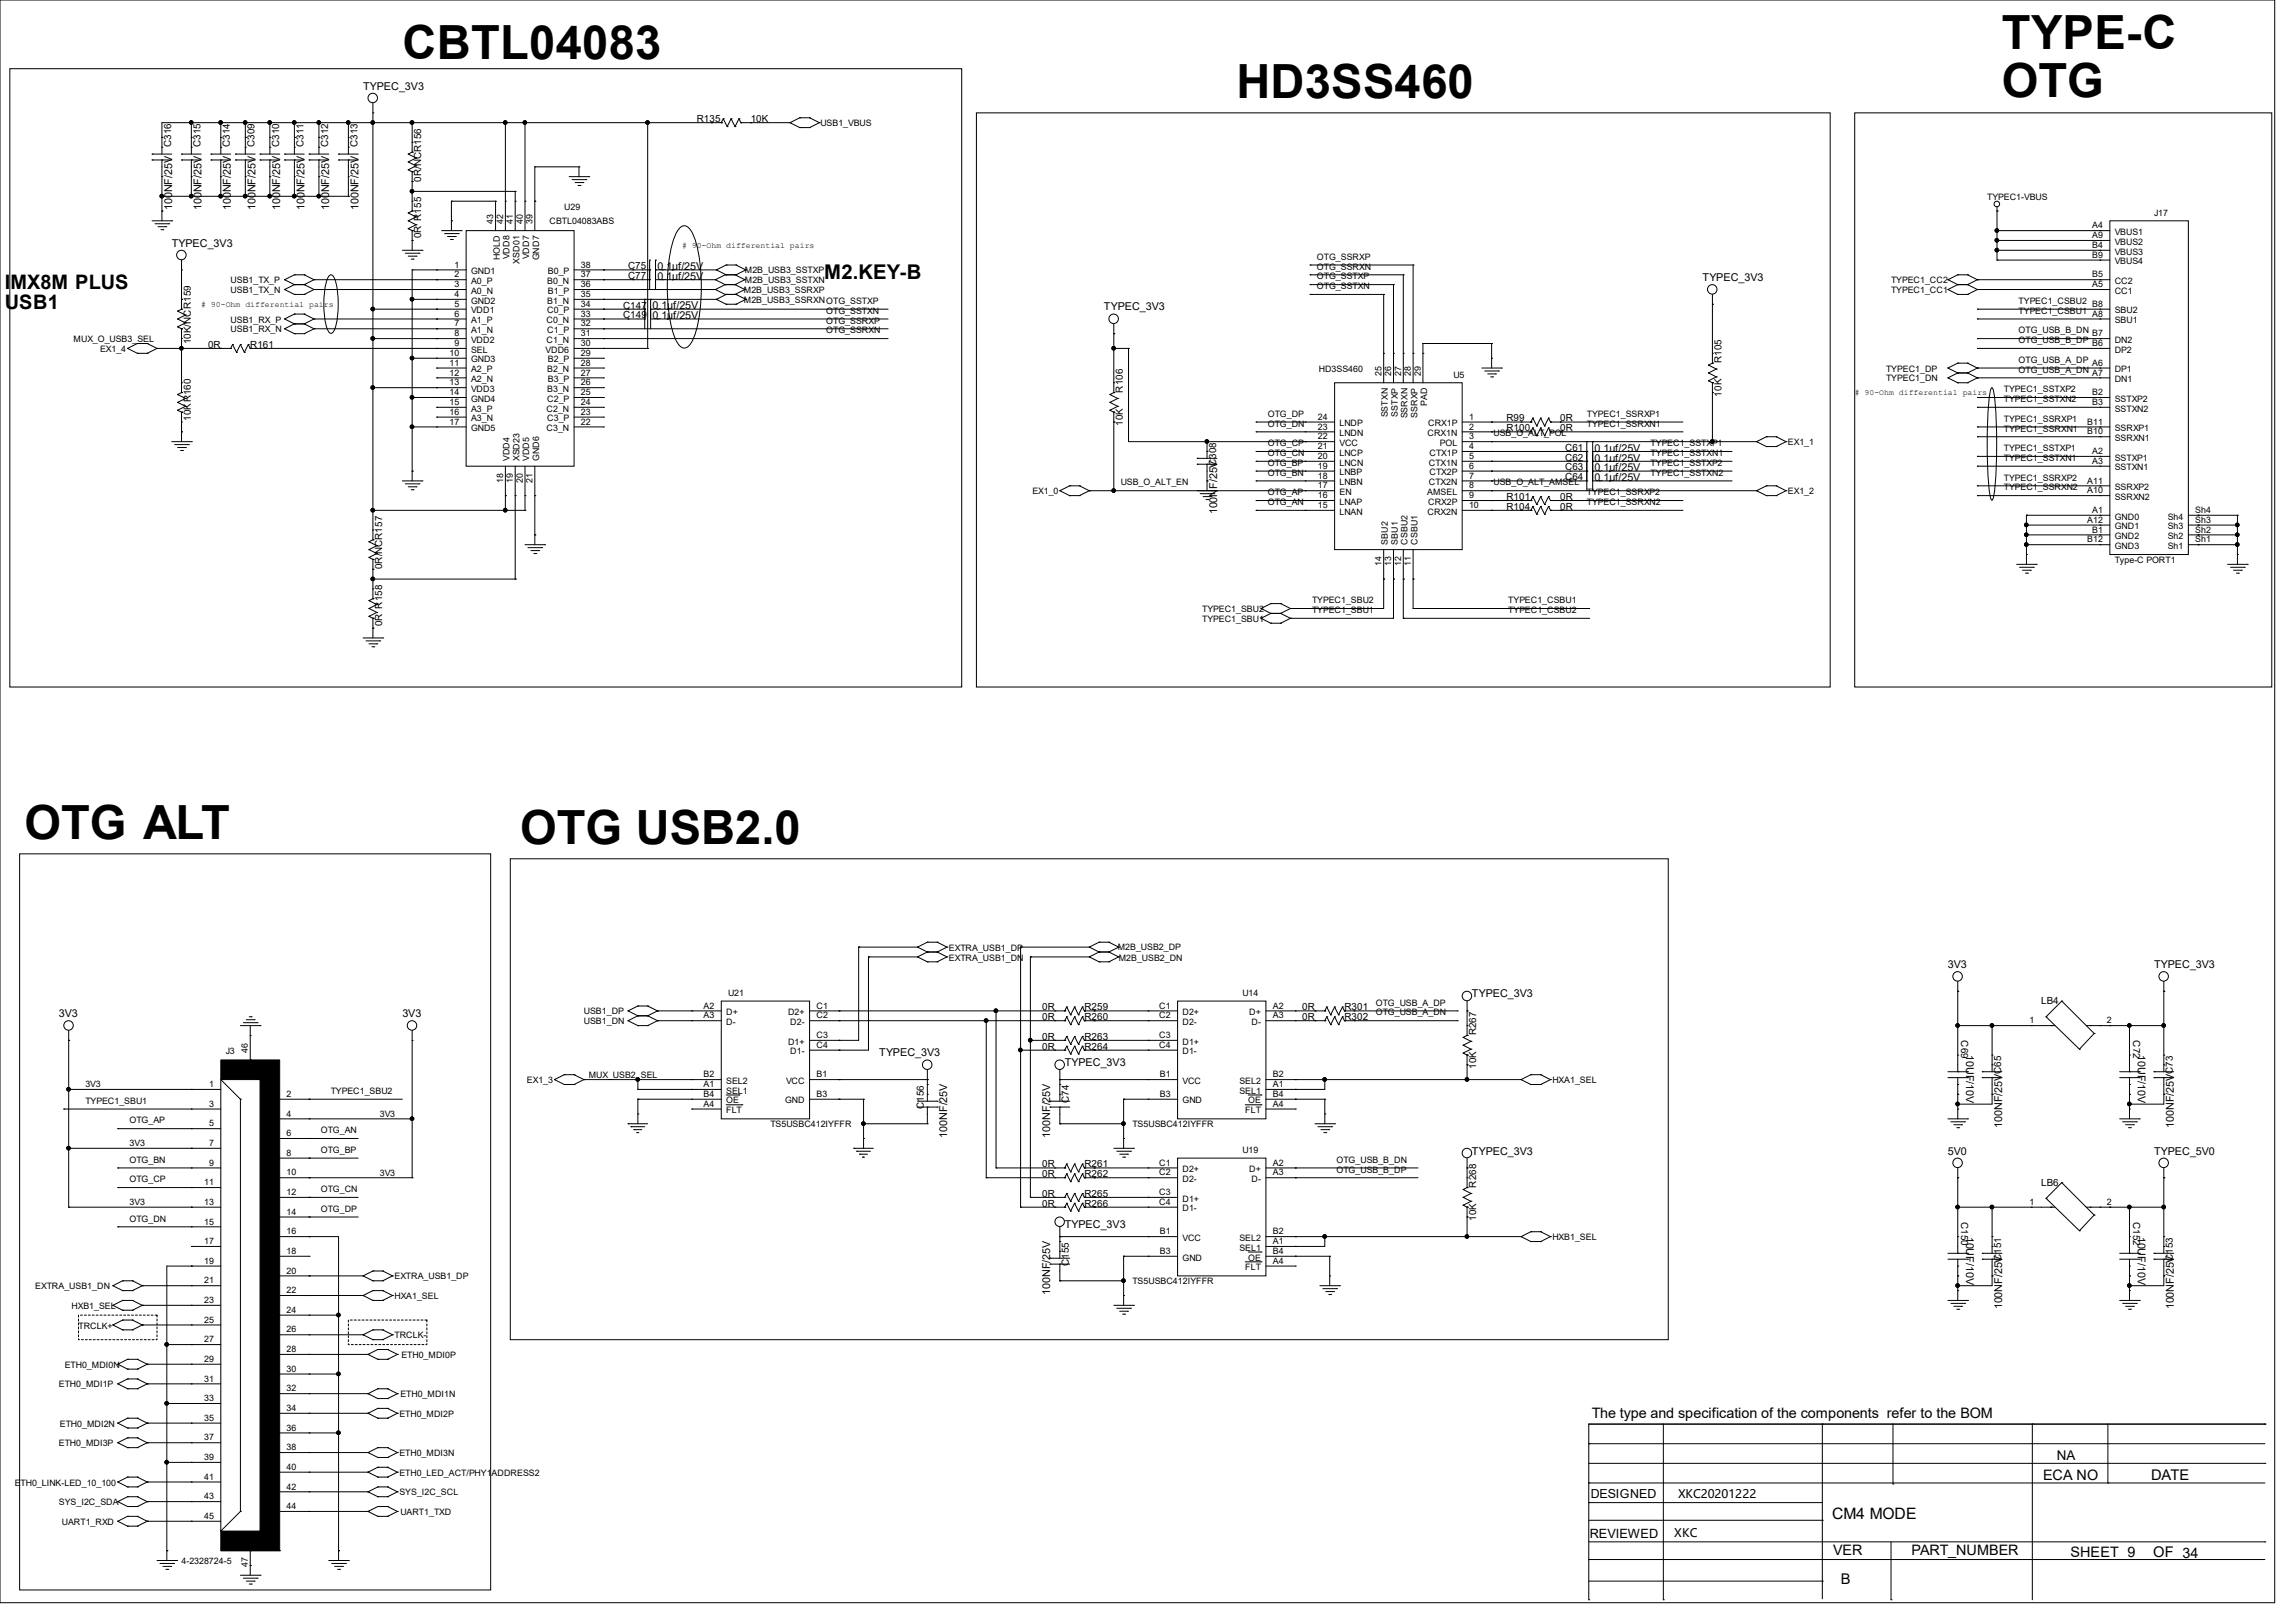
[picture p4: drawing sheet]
<svg xmlns="http://www.w3.org/2000/svg" width="297mm" height="210mm" viewBox="0 0 297 210" stroke-linecap="round" stroke-linejoin="round" font-family="sans-serif">
<defs><g id="words">
<g font-size="6.1">
<text x="52.1" y="7.6">CBTL04083</text>
<text x="259.1" y="6.3">TYPE-C</text>
<text x="160" y="12.7">HD3SS460</text>
<text x="259.1" y="12.6">OTG</text>
<text x="3.2" y="108.5">OTG ALT</text>
<text x="67.3" y="109.2">OTG USB2.0</text>
</g>
<g font-size="2.6">
<text x=".6" y="37.3">IMX8M PLUS</text>
<text x=".6" y="40">USB1</text>
<text x="106.7" y="36.1">M2.KEY-B</text>
</g>
<text font-size="2" x="237.1" y="196.6">CM4 MODE</text>
<g font-size="1.9">
<text x="206" y="183.4">The type and specification of the components refer to the BOM</text>
<text x="264.4" y="191.6">ECA NO</text>
<text x="278.4" y="191.6">DATE</text>
<text x="237.2" y="201.2">VER</text>
<text x="247.4" y="201.2">PART_NUMBER</text>
<text x="268" y="201.5">SHEET 9</text>
<text x="278.6" y="201.5">OF 34</text>
<text x="238.3" y="205">B</text>
</g>
<g font-size="1.7">
<text x="266.2" y="188.9">NA</text>
<text x="205.7" y="199">REVIEWED</text>
</g>
<text font-size="1.6" x="205.9" y="193.8">DESIGNED</text>
<g font-size="1.5">
<text x="217.2" y="193.8">XKC20201222</text>
<text x="216.7" y="198.9">XKC</text>
</g>
<g font-size="1.4">
<text x="47" y="11.6">TYPEC_3V3</text>
<text x="22.3" y="27.2" transform="rotate(-90 22.3 27.2)">100NF/25V</text>
<text x="26.1" y="27.2" transform="rotate(-90 26.1 27.2)">100NF/25V</text>
<text x="29.9" y="27.2" transform="rotate(-90 29.9 27.2)">100NF/25V</text>
<text x="33.1" y="27.2" transform="rotate(-90 33.1 27.2)">100NF/25V</text>
<text x="36.2" y="27.2" transform="rotate(-90 36.2 27.2)">100NF/25V</text>
<text x="39.4" y="27.2" transform="rotate(-90 39.4 27.2)">100NF/25V</text>
<text x="42.6" y="27.2" transform="rotate(-90 42.6 27.2)">100NF/25V</text>
<text x="46.4" y="27.2" transform="rotate(-90 46.4 27.2)">100NF/25V</text>
<text x="22.2" y="31.9">TYPEC_3V3</text>
<text x="85.1" y="35">0.1uf/25V</text>
<text x="84.5" y="40">0.1uf/25V</text>
<text x="84.5" y="41.3">0.1uf/25V</text>
<text x="85.1" y="36.2">0.1uf/25V</text>
<text x="142.9" y="40.2">TYPEC_3V3</text>
<text x="220.3" y="36.4">TYPEC_3V3</text>
<text x="206.4" y="59.7">0.1uf/25V</text>
<text x="206.4" y="58.5">0.1uf/25V</text>
<text x="206.4" y="62.3">0.1uf/25V</text>
<text x="206.4" y="61">0.1uf/25V</text>
<text x="157.5" y="66.5" transform="rotate(-90 157.5 66.5)">100NF/25V</text>
<text x="252.1" y="125.3">3V3</text>
<text x="278.8" y="125.3">TYPEC_3V3</text>
<text x="7.6" y="131.6">3V3</text>
<text x="52.1" y="131.6">3V3</text>
<text x="190.5" y="129.1">TYPEC_3V3</text>
<text x="113.8" y="136.7">TYPEC_3V3</text>
<text x="137.8" y="138">TYPEC_3V3</text>
<text x="254.5" y="136.5" transform="rotate(90 254.5 136.5)">10UF/10V</text>
<text x="276.7" y="136.5" transform="rotate(90 276.7 136.5)">10UF/10V</text>
<text x="122.6" y="147.2" transform="rotate(-90 122.6 147.2)">100NF/25V</text>
<text x="135.9" y="147.2" transform="rotate(-90 135.9 147.2)">100NF/25V</text>
<text x="190.5" y="149.4">TYPEC_3V3</text>
<text x="252.1" y="149.4">5V0</text>
<text x="259.1" y="145.9" transform="rotate(-90 259.1 145.9)">100NF/25VC65</text>
<text x="278.8" y="149.4">TYPEC_5V0</text>
<text x="281.3" y="145.9" transform="rotate(-90 281.3 145.9)">100NF/25VC73</text>
<text x="137.8" y="158.9">TYPEC_3V3</text>
<text x="254.5" y="160" transform="rotate(90 254.5 160)">10UF/10V</text>
<text x="276.7" y="160" transform="rotate(90 276.7 160)">10UF/10V</text>
<text x="135.9" y="167.5" transform="rotate(-90 135.9 167.5)">100NF/25V</text>
<text x="259.1" y="169.4" transform="rotate(-90 259.1 169.4)">100NF/25V</text>
<text x="281.3" y="169.4" transform="rotate(-90 281.3 169.4)">100NF/25V</text>
</g>
<g font-size="1.3">
<text x="90.2" y="15.8">R135</text>
<text x="97.2" y="15.8">10K</text>
<text x="22.1" y="19.1" transform="rotate(-90 22.1 19.1)">C316</text>
<text x="25.9" y="19.1" transform="rotate(-90 25.9 19.1)">C315</text>
<text x="29.8" y="19.1" transform="rotate(-90 29.8 19.1)">C314</text>
<text x="32.9" y="19.1" transform="rotate(-90 32.9 19.1)">C309</text>
<text x="36.1" y="19.1" transform="rotate(-90 36.1 19.1)">C310</text>
<text x="39.3" y="19.1" transform="rotate(-90 39.3 19.1)">C311</text>
<text x="42.5" y="19.1" transform="rotate(-90 42.5 19.1)">C312</text>
<text x="46.3" y="19.1" transform="rotate(-90 46.3 19.1)">C313</text>
<text x="54.5" y="23.5" transform="rotate(-90 54.5 23.5)">0R/NCR156</text>
<text x="54.5" y="30.9" transform="rotate(-90 54.5 30.9)">0R R155</text>
<text x="81.3" y="34.8">C75</text>
<text x="80.6" y="39.9">C147</text>
<text x="80.6" y="41.2">C149</text>
<text x="81.3" y="36.1">C77</text>
<text x="24.7" y="44.6" transform="rotate(-90 24.7 44.6)">10K/NCR159</text>
<text x="26.9" y="45">0R</text>
<text x="32.4" y="45">R161</text>
<text x="222.8" y="47" transform="rotate(-90 222.8 47)">R105</text>
<text x="145.3" y="50.8" transform="rotate(-90 145.3 50.8)">R106</text>
<text x="222.8" y="51.3" transform="rotate(-90 222.8 51.3)">10K</text>
<text x="24.7" y="54.5" transform="rotate(-90 24.7 54.5)">10KR160</text>
<text x="145.3" y="55.1" transform="rotate(-90 145.3 55.1)">10K</text>
<text x="194.9" y="55.8">R100</text>
<text x="194.9" y="54.5">R99</text>
<text x="201.9" y="55.8">0R</text>
<text x="201.9" y="54.5">0R</text>
<text x="202.6" y="59.6">C62</text>
<text x="202.6" y="58.3">C61</text>
<text x="157.4" y="60.3" transform="rotate(-90 157.4 60.3)">C308</text>
<text x="194.9" y="66">R104</text>
<text x="194.9" y="64.7">R101</text>
<text x="201.9" y="66">0R</text>
<text x="201.9" y="64.7">0R</text>
<text x="202.6" y="62.1">C64</text>
<text x="202.6" y="60.9">C63</text>
<text x="49.4" y="73.7" transform="rotate(-90 49.4 73.7)">0R/NCR157</text>
<text x="49.4" y="81" transform="rotate(-90 49.4 81)">0R R158</text>
<text x="134.9" y="132">0R</text>
<text x="134.9" y="130.7">0R</text>
<text x="140.3" y="132">R260</text>
<text x="140.3" y="130.7">R259</text>
<text x="168.5" y="130.7">0R</text>
<text x="168.5" y="132">0R</text>
<text x="174" y="130.7">R301</text>
<text x="174" y="132">R302</text>
<text x="264.2" y="130">LB4</text>
<text x="134.9" y="135.8">0R</text>
<text x="134.9" y="134.5">0R</text>
<text x="140.3" y="135.8">R264</text>
<text x="140.3" y="134.5">R263</text>
<text x="191" y="134" transform="rotate(-90 191 134)">R267</text>
<text x="253.8" y="134.6" transform="rotate(90 253.8 134.6)">C69</text>
<text x="276" y="134.6" transform="rotate(90 276 134.6)">C72</text>
<text x="119.5" y="143.5" transform="rotate(-90 119.5 143.5)">C156</text>
<text x="138.3" y="142.7" transform="rotate(-90 138.3 142.7)">C74</text>
<text x="191" y="138.3" transform="rotate(-90 191 138.3)">10K</text>
<text x="134.9" y="152.3">0R</text>
<text x="134.9" y="154.9">0R</text>
<text x="134.9" y="151">0R</text>
<text x="140.3" y="152.3">R262</text>
<text x="140.3" y="154.9">R265</text>
<text x="140.3" y="151">R261</text>
<text x="191" y="153.7" transform="rotate(-90 191 153.7)">R268</text>
<text x="264.2" y="153.5">LB6</text>
<text x="134.9" y="156.1">0R</text>
<text x="140.3" y="156.1">R266</text>
<text x="191" y="158" transform="rotate(-90 191 158)">10K</text>
<text x="253.8" y="158.1" transform="rotate(90 253.8 158.1)">C150</text>
<text x="276" y="158.1" transform="rotate(90 276 158.1)">C152</text>
<text x="138.3" y="163.8" transform="rotate(-90 138.3 163.8)">C155</text>
<text x="259" y="163.2" transform="rotate(-90 259 163.2)">C151</text>
<text x="281.2" y="163.2" transform="rotate(-90 281.2 163.2)">C153</text>
</g>
<g font-size="1.1">
<text x="106.2" y="16.3">USB1_VBUS</text>
<text x="63.8" y="29" transform="rotate(-90 63.8 29)">43</text>
<text x="65.1" y="29" transform="rotate(-90 65.1 29)">42</text>
<text x="66.4" y="29" transform="rotate(-90 66.4 29)">41</text>
<text x="67.7" y="29" transform="rotate(-90 67.7 29)">40</text>
<text x="68.9" y="29" transform="rotate(-90 68.9 29)">39</text>
<text x="71.1" y="29">CBTL04083ABS</text>
<text x="73" y="27.1">U29</text>
<text x="257.2" y="25.9">TYPEC1-VBUS</text>
<text x="270.8" y="29.5">A4</text>
<text x="278.8" y="27.9">J17</text>
<text x="58.8" y="34.6">1</text>
<text x="58.8" y="35.9">2</text>
<text x="61" y="35.5">GND1</text>
<text x="64.7" y="33.7" transform="rotate(-90 64.7 33.7)">HOLD</text>
<text x="66" y="33.6" transform="rotate(-90 66 33.6)">VDD8</text>
<text x="67.2" y="34.1" transform="rotate(-90 67.2 34.1)">XSD01</text>
<text x="68.5" y="33.6" transform="rotate(-90 68.5 33.6)">VDD7</text>
<text x="69.8" y="33.7" transform="rotate(-90 69.8 33.7)">GND7</text>
<text x="70.9" y="35.5">B0_P</text>
<text x="75.2" y="34.6">38</text>
<text x="75.2" y="35.9">37</text>
<text x="88.3" y="32"># 90-Ohm differential pairs</text>
<text x="96.4" y="35.3">M2B_USB3_SSTXP</text>
<text x="170.4" y="33.6">OTG_SSRXP</text>
<text x="170.4" y="34.9">OTG_SSRXN</text>
<text x="270.8" y="30.8">A9</text>
<text x="270.8" y="32.1">B4</text>
<text x="270.8" y="35.9">B5</text>
<text x="270.8" y="33.4">B9</text>
<text x="273.7" y="30.4">VBUS1</text>
<text x="273.7" y="31.7">VBUS2</text>
<text x="273.7" y="32.9">VBUS3</text>
<text x="273.7" y="34.2">VBUS4</text>
<text x="26" y="39.7"># 90-Ohm differential pairs</text>
<text x="29.8" y="41.7">USB1_RX_P</text>
<text x="29.8" y="36.7">USB1_TX_P</text>
<text x="29.8" y="37.9">USB1_TX_N</text>
<text x="58.8" y="37.2">3</text>
<text x="58.8" y="38.4">4</text>
<text x="58.8" y="39.7">5</text>
<text x="58.8" y="41">6</text>
<text x="61" y="36.7">A0_P</text>
<text x="61" y="38">A0_N</text>
<text x="61" y="39.3">GND2</text>
<text x="61" y="40.6">VDD1</text>
<text x="61" y="41.8">A1_P</text>
<text x="70.7" y="41.8">C0_N</text>
<text x="70.8" y="36.7">B0_N</text>
<text x="70.8" y="39.3">B1_N</text>
<text x="70.8" y="40.6">C0_P</text>
<text x="70.9" y="38">B1_P</text>
<text x="75.2" y="37.2">36</text>
<text x="75.2" y="38.4">35</text>
<text x="75.2" y="39.7">34</text>
<text x="75.2" y="41">33</text>
<text x="96.3" y="39.2">M2B_USB3_SSRXNOTG_SSTXP</text>
<text x="96.3" y="37.9">M2B_USB3_SSRXP</text>
<text x="96.4" y="36.7">M2B_USB3_SSTXN</text>
<text x="106.9" y="41.9">OTG_SSRXP</text>
<text x="106.9" y="40.6">OTG_SSTXN</text>
<text x="170.4" y="36.2">OTG_SSTXP</text>
<text x="170.4" y="37.4">OTG_SSTXN</text>
<text x="244.7" y="36.7">TYPEC1_CC2</text>
<text x="244.7" y="37.9">TYPEC1_CC1</text>
<text x="261.2" y="39.3">TYPEC1_CSBU2</text>
<text x="261.2" y="40.6">TYPEC1_CSBU1</text>
<text x="270.8" y="37.2">A5</text>
<text x="270.8" y="41">A8</text>
<text x="270.8" y="39.7">B8</text>
<text x="273.7" y="38">CC1</text>
<text x="273.7" y="41.8">SBU1</text>
<text x="273.7" y="36.7">CC2</text>
<text x="273.7" y="40.6">SBU2</text>
<text x="9.5" y="44.3">MUX_O_USB3_SEL</text>
<text x="13" y="45.6">EX1_4</text>
<text x="29.8" y="43">USB1_RX_N</text>
<text x="58.2" y="46.1">10</text>
<text x="58.2" y="47.3">11</text>
<text x="58.8" y="42.2">7</text>
<text x="58.8" y="43.5">8</text>
<text x="58.8" y="44.8">9</text>
<text x="61" y="43.1">A1_N</text>
<text x="61" y="44.4">VDD2</text>
<text x="61" y="45.6">SEL</text>
<text x="61" y="46.9">GND3</text>
<text x="70.6" y="45.6">VDD6</text>
<text x="70.7" y="44.4">C1_N</text>
<text x="70.8" y="43.1">C1_P</text>
<text x="70.9" y="46.9">B2_P</text>
<text x="75.2" y="42.2">32</text>
<text x="75.2" y="43.5">31</text>
<text x="75.2" y="44.8">30</text>
<text x="75.2" y="46.1">29</text>
<text x="75.2" y="47.3">28</text>
<text x="106.9" y="43.1">OTG_SSRXN</text>
<text x="261.2" y="43.1">OTG_USB_B_DN</text>
<text x="261.2" y="44.4">OTG_USB_B_DP</text>
<text x="261.2" y="46.9">OTG_USB_A_DP</text>
<text x="270.8" y="47.3">A6</text>
<text x="270.8" y="44.8">B6</text>
<text x="270.8" y="43.5">B7</text>
<text x="273.7" y="45.6">DP2</text>
<text x="273.7" y="44.4">DN2</text>
<text x="58.2" y="48.6">12</text>
<text x="58.2" y="49.9">13</text>
<text x="58.2" y="51.1">14</text>
<text x="58.2" y="52.4">15</text>
<text x="58.2" y="53.7">16</text>
<text x="61" y="48.2">A2_P</text>
<text x="61" y="49.4">A2_N</text>
<text x="61" y="50.7">VDD3</text>
<text x="61" y="52">GND4</text>
<text x="61" y="53.3">A3_P</text>
<text x="70.7" y="53.3">C2_N</text>
<text x="70.8" y="48.2">B2_N</text>
<text x="70.8" y="50.7">B3_N</text>
<text x="70.8" y="52">C2_P</text>
<text x="70.9" y="49.4">B3_P</text>
<text x="75.2" y="48.6">27</text>
<text x="75.2" y="49.9">26</text>
<text x="75.2" y="51.1">25</text>
<text x="75.2" y="52.4">24</text>
<text x="75.2" y="53.7">23</text>
<text x="164.1" y="53.9">OTG_DP</text>
<text x="170.7" y="48.1">HD3SS460</text>
<text x="178.8" y="48.6" transform="rotate(-90 178.8 48.6)">25</text>
<text x="180" y="48.6" transform="rotate(-90 180 48.6)">26</text>
<text x="180.9" y="53.9" transform="rotate(-90 180.9 53.9)">SSTXP</text>
<text x="181.3" y="48.6" transform="rotate(-90 181.3 48.6)">27</text>
<text x="182.6" y="48.6" transform="rotate(-90 182.6 48.6)">28</text>
<text x="183.9" y="48.6" transform="rotate(-90 183.9 48.6)">29</text>
<text x="184.7" y="52.5" transform="rotate(-90 184.7 52.5)">PAD</text>
<text x="188.1" y="48.9">U5</text>
<text x="205.4" y="53.9">TYPEC1_SSRXP1</text>
<text x="240" y="51.1"># 90-Ohm differential pairs</text>
<text x="244.1" y="48.1">TYPEC1_DP</text>
<text x="244.1" y="49.4">TYPEC1_DN</text>
<text x="259.3" y="50.8">TYPEC1_SSTXP2</text>
<text x="259.3" y="52">TYPEC1_SSTXN2</text>
<text x="261.2" y="48.2">OTG_USB_A_DN</text>
<text x="270.8" y="48.6">A7</text>
<text x="270.8" y="51.1">B2</text>
<text x="270.8" y="52.4">B3</text>
<text x="273.7" y="48.2">DP1</text>
<text x="273.7" y="49.4">DN1</text>
<text x="273.7" y="52">SSTXP2</text>
<text x="273.7" y="53.3">SSTXN2</text>
<text x="58.2" y="54.9">17</text>
<text x="61" y="54.5">A3_N</text>
<text x="61" y="55.8">GND5</text>
<text x="66" y="59.7" transform="rotate(-90 66 59.7)">VDD4</text>
<text x="67.2" y="59.7" transform="rotate(-90 67.2 59.7)">XSD23</text>
<text x="68.5" y="59.7" transform="rotate(-90 68.5 59.7)">VDD5</text>
<text x="69.8" y="59.7" transform="rotate(-90 69.8 59.7)">GND6</text>
<text x="70.7" y="55.8">C3_N</text>
<text x="70.8" y="54.5">C3_P</text>
<text x="75.2" y="54.9">22</text>
<text x="164.1" y="57.7">OTG_CP</text>
<text x="164.1" y="59">OTG_CN</text>
<text x="164.1" y="55.2">OTG_DN</text>
<text x="170.6" y="59.4">20</text>
<text x="170.6" y="58.1">21</text>
<text x="170.6" y="56.9">22</text>
<text x="170.6" y="55.6">23</text>
<text x="170.6" y="54.3">24</text>
<text x="173.4" y="59">LNCP</text>
<text x="173.4" y="57.7">VCC</text>
<text x="173.4" y="56.4">LNDN</text>
<text x="173.4" y="55.2">LNDP</text>
<text x="179.6" y="54" transform="rotate(-90 179.6 54)">SSTXN</text>
<text x="182.2" y="54.1" transform="rotate(-90 182.2 54.1)">SSRXN</text>
<text x="183.4" y="54.1" transform="rotate(-90 183.4 54.1)">SSRXP</text>
<text x="184.7" y="56.4">CRX1N</text>
<text x="184.8" y="55.2">CRX1P</text>
<text x="185" y="59">CTX1P</text>
<text x="186.4" y="57.7">POL</text>
<text x="190.1" y="54.3">1</text>
<text x="190.1" y="55.6">2</text>
<text x="190.1" y="56.9">3</text>
<text x="190.1" y="58.1">4</text>
<text x="190.1" y="59.4">5</text>
<text x="193.3" y="56.5">USB_O_ALT_POL</text>
<text x="205.4" y="55.2">TYPEC1_SSRXN1</text>
<text x="213.6" y="59">TYPEC1_SSTXN1</text>
<text x="213.6" y="57.7">TYPEC1_SSTXP1</text>
<text x="231.4" y="57.6">EX1_1</text>
<text x="259.3" y="54.6">TYPEC1_SSRXP1</text>
<text x="259.3" y="55.8">TYPEC1_SSRXN1</text>
<text x="259.3" y="58.4">TYPEC1_SSTXP1</text>
<text x="259.3" y="59.6">TYPEC1_SSTXN1</text>
<text x="270.1" y="56.2">B10</text>
<text x="270.1" y="54.9">B11</text>
<text x="270.8" y="58.8">A2</text>
<text x="273.7" y="59.6">SSTXP1</text>
<text x="273.7" y="57.1">SSRXN1</text>
<text x="273.7" y="55.8">SSRXP1</text>
<text x="65.1" y="62.5" transform="rotate(-90 65.1 62.5)">18</text>
<text x="66.4" y="62.5" transform="rotate(-90 66.4 62.5)">19</text>
<text x="67.7" y="62.5" transform="rotate(-90 67.7 62.5)">20</text>
<text x="68.9" y="62.5" transform="rotate(-90 68.9 62.5)">21</text>
<text x="133.6" y="64">EX1_0</text>
<text x="145" y="62.8">USB_O_ALT_EN</text>
<text x="164.1" y="64.1">OTG_AP</text>
<text x="164.1" y="65.4">OTG_AN</text>
<text x="164.1" y="60.3">OTG_BP</text>
<text x="164.1" y="61.6">OTG_BN</text>
<text x="170.6" y="65.7">15</text>
<text x="170.6" y="64.5">16</text>
<text x="170.6" y="63.2">17</text>
<text x="170.6" y="61.9">18</text>
<text x="170.6" y="60.7">19</text>
<text x="173.4" y="65.3">LNAP</text>
<text x="173.4" y="64.1">EN</text>
<text x="173.4" y="62.8">LNBN</text>
<text x="173.4" y="61.5">LNBP</text>
<text x="173.4" y="60.2">LNCN</text>
<text x="184.7" y="64.1">AMSEL</text>
<text x="184.8" y="65.3">CRX2P</text>
<text x="184.9" y="60.2">CTX1N</text>
<text x="184.9" y="62.8">CTX2N</text>
<text x="185" y="61.5">CTX2P</text>
<text x="190.1" y="60.7">6</text>
<text x="190.1" y="61.9">7</text>
<text x="190.1" y="63.2">8</text>
<text x="190.1" y="64.5">9</text>
<text x="190.1" y="65.7">10</text>
<text x="193.3" y="62.8">USB_O_ALT_AMSEL</text>
<text x="205.4" y="64.1">TYPEC1_SSRXP2</text>
<text x="205.4" y="65.4">TYPEC1_SSRXN2</text>
<text x="213.6" y="60.3">TYPEC1_SSTXP2</text>
<text x="213.6" y="61.6">TYPEC1_SSTXN2</text>
<text x="231.4" y="64">EX1_2</text>
<text x="259.3" y="62.2">TYPEC1_SSRXP2</text>
<text x="259.3" y="63.5">TYPEC1_SSRXN2</text>
<text x="270.1" y="63.8">A10</text>
<text x="270.1" y="62.6">A11</text>
<text x="270.8" y="60">A3</text>
<text x="273.7" y="60.9">SSTXN1</text>
<text x="273.7" y="64.7">SSRXN2</text>
<text x="273.7" y="63.4">SSRXP2</text>
<text x="173.4" y="66.6">LNAN</text>
<text x="179.6" y="70.5" transform="rotate(-90 179.6 70.5)">SBU2</text>
<text x="180.9" y="70.5" transform="rotate(-90 180.9 70.5)">SBU1</text>
<text x="182.2" y="70.5" transform="rotate(-90 182.2 70.5)">CSBU2</text>
<text x="183.4" y="70.5" transform="rotate(-90 183.4 70.5)">CSBU1</text>
<text x="184.7" y="66.6">CRX2N</text>
<text x="270.1" y="67.6">A12</text>
<text x="270.1" y="70.2">B12</text>
<text x="270.8" y="66.4">A1</text>
<text x="270.8" y="68.9">B1</text>
<text x="273.7" y="67.2">GND0</text>
<text x="273.7" y="68.5">GND1</text>
<text x="273.7" y="69.8">GND2</text>
<text x="273.7" y="71">GND3</text>
<text x="280.5" y="71">Sh1</text>
<text x="280.5" y="69.8">Sh2</text>
<text x="280.5" y="68.5">Sh3</text>
<text x="280.5" y="67.2">Sh4</text>
<text x="284.1" y="70.2">Sh1</text>
<text x="284.1" y="68.9">Sh2</text>
<text x="284.1" y="67.6">Sh3</text>
<text x="284.1" y="66.4">Sh4</text>
<text x="178.8" y="73.3" transform="rotate(-90 178.8 73.3)">14</text>
<text x="180" y="73.3" transform="rotate(-90 180 73.3)">13</text>
<text x="181.3" y="73.3" transform="rotate(-90 181.3 73.3)">12</text>
<text x="182.6" y="73.3" transform="rotate(-90 182.6 73.3)">11</text>
<text x="273.7" y="72.9">Type-C PORT1</text>
<text x="155.6" y="79.2">TYPEC1_SBU2</text>
<text x="155.6" y="80.5">TYPEC1_SBU1</text>
<text x="169.8" y="78.1">TYPEC1_SBU2</text>
<text x="169.8" y="79.3">TYPEC1_SBU1</text>
<text x="195.2" y="79.3">TYPEC1_CSBU2</text>
<text x="195.2" y="78.1">TYPEC1_CSBU1</text>
<text x="122.8" y="123">EXTRA_USB1_DP</text>
<text x="122.8" y="124.3">EXTRA_USB1_DN</text>
<text x="144.7" y="122.9">M2B_USB2_DP</text>
<text x="144.8" y="124.3">M2B_USB2_DN</text>
<text x="75.6" y="131.3">USB1_DP</text>
<text x="91.1" y="130.5">A2</text>
<text x="91.1" y="131.8">A3</text>
<text x="94" y="131.4">D+</text>
<text x="94.2" y="128.9">U21</text>
<text x="102" y="131.4">D2+</text>
<text x="105.7" y="130.5">C1</text>
<text x="105.7" y="131.8">C2</text>
<text x="150" y="130.5">C1</text>
<text x="150" y="131.8">C2</text>
<text x="153" y="131.4">D2+</text>
<text x="160.8" y="128.9">U14</text>
<text x="161.7" y="131.4">D+</text>
<text x="164.7" y="130.5">A2</text>
<text x="164.7" y="131.8">A3</text>
<text x="178.1" y="130.1">OTG_USB_A_DP</text>
<text x="178.1" y="131.4">OTG_USB_A_DN</text>
<text x="29.2" y="136.4">J3</text>
<text x="32.1" y="136.3" transform="rotate(-90 32.1 136.3)">46</text>
<text x="75.6" y="132.5">USB1_DN</text>
<text x="94" y="132.6">D-</text>
<text x="102" y="135.2">D1+</text>
<text x="102.3" y="132.6">D2-</text>
<text x="102.3" y="136.4">D1-</text>
<text x="105.7" y="134.3">C3</text>
<text x="105.7" y="135.6">C4</text>
<text x="150" y="134.3">C3</text>
<text x="150" y="135.6">C4</text>
<text x="153" y="132.6">D2-</text>
<text x="153" y="135.2">D1+</text>
<text x="153" y="136.4">D1-</text>
<text x="162" y="132.6">D-</text>
<text x="262.6" y="132.4">1</text>
<text x="272.7" y="132.4">2</text>
<text x="11" y="142.8">TYPEC1_SBU1</text>
<text x="11" y="140.7">3V3</text>
<text x="27.1" y="140.7">1</text>
<text x="27.1" y="143.2">3</text>
<text x="37.1" y="141.9">2</text>
<text x="42.8" y="141.6">TYPEC1_SBU2</text>
<text x="68.2" y="140.2">EX1_3</text>
<text x="76.2" y="139.5">MUX_USB2_SEL</text>
<text x="91.1" y="140.7">A1</text>
<text x="91.1" y="143.2">A4</text>
<text x="91.1" y="139.4">B2</text>
<text x="91.1" y="141.9">B4</text>
<text x="94" y="141.5">SEL1</text>
<text x="94" y="140.3">SEL2</text>
<text x="94" y="142.8">OE</text>
<text x="101.6" y="142.8">GND</text>
<text x="101.7" y="140.3">VCC</text>
<text x="105.7" y="139.4">B1</text>
<text x="105.7" y="141.9">B3</text>
<text x="150.1" y="139.4">B1</text>
<text x="150.1" y="141.9">B3</text>
<text x="153" y="140.3">VCC</text>
<text x="153" y="142.8">GND</text>
<text x="160.4" y="141.5">SEL1</text>
<text x="160.4" y="140.3">SEL2</text>
<text x="161.5" y="142.8">OE</text>
<text x="164.7" y="140.7">A1</text>
<text x="164.7" y="143.2">A4</text>
<text x="164.7" y="139.4">B2</text>
<text x="164.7" y="141.9">B4</text>
<text x="200.9" y="140.2">HXA1_SEL</text>
<text x="16.8" y="145.4">OTG_AP</text>
<text x="16.8" y="148.3">3V3</text>
<text x="27.1" y="145.8">5</text>
<text x="27.1" y="148.3">7</text>
<text x="37.1" y="144.5">4</text>
<text x="37.1" y="147">6</text>
<text x="37.1" y="149.6">8</text>
<text x="41.5" y="146.6">OTG_AN</text>
<text x="41.5" y="149.2">OTG_BP</text>
<text x="49.1" y="144.5">3V3</text>
<text x="94" y="144.1">FLT</text>
<text x="99.7" y="145.9">TS5USBC412IYFFR</text>
<text x="146.6" y="145.9">TS5USBC412IYFFR</text>
<text x="160.8" y="149.2">U19</text>
<text x="161.2" y="144.1">FLT</text>
<text x="16.8" y="150.5">OTG_BN</text>
<text x="16.8" y="153">OTG_CP</text>
<text x="16.8" y="156">3V3</text>
<text x="26.4" y="153.4">11</text>
<text x="26.4" y="155.9">13</text>
<text x="27.1" y="150.8">9</text>
<text x="37.1" y="152.1">10</text>
<text x="37.1" y="154.6">12</text>
<text x="41.5" y="154.3">OTG_CN</text>
<text x="49.1" y="152.1">3V3</text>
<text x="150" y="150.8">C1</text>
<text x="150" y="152.1">C2</text>
<text x="150" y="154.6">C3</text>
<text x="150" y="155.9">C4</text>
<text x="153" y="151.7">D2+</text>
<text x="153" y="153">D2-</text>
<text x="153" y="155.5">D1+</text>
<text x="161.7" y="151.7">D+</text>
<text x="162" y="153">D-</text>
<text x="164.7" y="150.8">A2</text>
<text x="164.7" y="152.1">A3</text>
<text x="173" y="150.5">OTG_USB_B_DN</text>
<text x="173" y="151.7">OTG_USB_B_DP</text>
<text x="262.6" y="155.9">1</text>
<text x="272.7" y="155.9">2</text>
<text x="16.8" y="158.1">OTG_DN</text>
<text x="26.4" y="158.5">15</text>
<text x="26.4" y="161">17</text>
<text x="37.1" y="157.2">14</text>
<text x="37.1" y="159.7">16</text>
<text x="41.5" y="156.8">OTG_DP</text>
<text x="150.1" y="159.7">B1</text>
<text x="153" y="160.6">VCC</text>
<text x="153" y="156.8">D1-</text>
<text x="160.4" y="161.8">SEL1</text>
<text x="160.4" y="160.6">SEL2</text>
<text x="164.7" y="161">A1</text>
<text x="164.7" y="159.7">B2</text>
<text x="200.9" y="160.5">HXB1_SEL</text>
<text x="4.6" y="166.8">EXTRA_USB1_DN</text>
<text x="26.4" y="163.5">19</text>
<text x="26.4" y="166.1">21</text>
<text x="37.1" y="162.3">18</text>
<text x="37.1" y="164.8">20</text>
<text x="37.1" y="167.3">22</text>
<text x="51.1" y="165.6">EXTRA_USB1_DP</text>
<text x="146.6" y="166.2">TS5USBC412IYFFR</text>
<text x="150.1" y="162.3">B3</text>
<text x="153" y="163.1">GND</text>
<text x="161.2" y="164.4">FLT</text>
<text x="161.5" y="163.1">OE</text>
<text x="164.7" y="163.5">A4</text>
<text x="164.7" y="162.3">B4</text>
<text x="9.3" y="169.4">HXB1_SEL</text>
<text x="10.2" y="171.9">TRCLK+</text>
<text x="26.4" y="168.6">23</text>
<text x="26.4" y="171.2">25</text>
<text x="26.4" y="173.7">27</text>
<text x="37.1" y="169.9">24</text>
<text x="37.1" y="172.4">26</text>
<text x="51.1" y="168.1">HXA1_SEL</text>
<text x="51.1" y="173.2">TRCLK-</text>
<text x="7.6" y="179.5">ETH0_MDI1P</text>
<text x="8.4" y="177">ETH0_MDI0N</text>
<text x="26.4" y="176.2">29</text>
<text x="26.4" y="178.8">31</text>
<text x="37.1" y="175">28</text>
<text x="37.1" y="177.5">30</text>
<text x="51.9" y="175.7">ETH0_MDI0P</text>
<text x="7.7" y="184.6">ETH0_MDI2N</text>
<text x="26.4" y="181.3">33</text>
<text x="26.4" y="183.9">35</text>
<text x="37.1" y="180">32</text>
<text x="37.1" y="182.6">34</text>
<text x="37.1" y="185.1">36</text>
<text x="51.7" y="183.3">ETH0_MDI2P</text>
<text x="51.8" y="180.8">ETH0_MDI1N</text>
<text x="7.6" y="187.2">ETH0_MDI3P</text>
<text x="26.4" y="186.4">37</text>
<text x="26.4" y="188.9">39</text>
<text x="26.4" y="191.5">41</text>
<text x="37.1" y="187.7">38</text>
<text x="37.1" y="190.2">40</text>
<text x="51.7" y="191">ETH0_LED_ACT/PHY1ADDRESS2</text>
<text x="51.7" y="188.4">ETH0_MDI3N</text>
<text x="1.9" y="192.2">ETH0_LINK-LED_10_100</text>
<text x="7.6" y="194.8">SYS_I2C_SDA</text>
<text x="8" y="197.3">UART1_RXD</text>
<text x="26.4" y="194">43</text>
<text x="26.4" y="196.6">45</text>
<text x="37.1" y="192.7">42</text>
<text x="37.1" y="195.3">44</text>
<text x="51.7" y="193.5">SYS_I2C_SCL</text>
<text x="51.8" y="196">UART1_TXD</text>
<text x="23.5" y="202.4">4-2328724-5</text>
<text x="32.1" y="202.8" transform="rotate(-90 32.1 202.8)">47</text>
</g>
</g></defs>
<g fill="none" stroke="#000" stroke-width=".13">
<path d="M0 0h294.4v207.4h-294.4zM1.3 8.9h123.2v80h-123.2zM19.7 19.9h.1M19.7 19.9h2.5M21 17.8h.1M21 19h.1M23.5 19.9h.1M23.5 19.9h2.5M24.8 15.9h.1M24.8 19h.1M24.8 17.8h.1M24.8 15.9v4"/>
<path d="M27.3 19.9h.1M27.3 19.9h2.5M28.6 15.9h.1M28.6 19h.1M28.6 17.8h.1M28.6 15.9v4M30.5 19.9h.1M30.5 19.9h2.5M31.7 17.8h.1M31.7 15.9h.1M31.7 19h.1M31.7 15.9v4"/>
<path d="M33.7 19.9h.1M33.7 19.9h2.5M34.9 15.9h.1M34.9 19h.1M34.9 17.8h.1M34.9 15.9v4M36.8 19.9h.1M36.8 19.9h2.6M38.1 15.9h.1M38.1 17.8h.1M38.1 19h.1M38.1 15.9v4"/>
<path d="M40 19.9h.1M40 19.9h2.5M41.3 15.9h.1M41.3 19h.1M41.3 17.8h.1M41.3 15.9v4M43.8 19.9h.1M43.8 19.9h2.6M45.1 15.9h.1M45.1 19h.1M45.1 17.8h.1M45.1 15.9v4"/>
<path d="M48.3 15.9h.1M48.3 14.6h.1M48.3 13.3v56.5M52.8 19.9h.1M52.8 19.9l1 .5M53.3 15.9h.1M53.3 19.7h.1M53.3 18.4h.1M53.3 15.9v3.8M53.3 19.7l-.5 .2M65.4 15.9h.1M65.4 15.9v13.9"/>
<path d="M67.9 15.9h.1M67.9 15.9v13.9M83.8 15.9h.1M83.8 15.9v29.2M92.1 15.9h.1M93.3 15.9h.1M93.3 15.9h-72.3v4M93.6 15.4h.1M93.6 15.4l.5 1M93.6 15.4l-.3 .5M94.1 16.4h.1M94.6 15.4h.1"/>
<path d="M94.6 15.4l.5 1M94.6 15.4l-.5 1M95.1 16.4h.1M95.6 15.4h.1M95.6 15.4l-.5 1M95.6 15.4l.3 .5M95.9 15.9h.1M95.9 15.9h6.3M97.2 15.9h.1M102.2 15.9h.1M102.2 15.9l1.3 .6M103.5 15.2h.1"/>
<path d="M103.5 16.5h.1M103.5 15.2l-1.3 .7M103.5 15.2h1.3M103.5 16.5h1.3M104.8 15.2h.1M104.8 16.5h.1M104.8 15.2l1.2 .7M106 15.9h.1M106 15.9l-1.2 .6M126.4 14.6h110.5v74.3h-110.5zM240 14.6h54v74.3h-54zM19.7 20.7h.1"/>
<path d="M19.7 28.6h2.5M19.7 20.7h2.5M20.1 29h1.7M20.4 29.3h1.1M20.8 29.7h.3M21 25.4h.1M21 27.3h.1M21 20.7h.1M21 22.9h.1M21 20.7v7.9M21 25.4h24.1M21.1 29.7h.1"/>
<path d="M21.5 29.3h.1M21.8 29h.1M22.2 28.6h.1M23.5 38.7h.1M23.5 34.9h.1M23.5 20.7h.1M23.5 33.7v6.3M23.5 20.7h2.5M24.8 25.4h.1M24.8 20.7h.1M24.8 22.9h.1M24.8 20.7v4.7"/>
<path d="M27.3 20.7h.1M27.3 20.7h2.5M28.6 25.4h.1M28.6 20.7h.1M28.6 22.9h.1M28.6 20.7v4.7M30.5 20.7h.1M30.5 20.7h2.5M31.7 25.4h.1M31.7 20.7h.1M31.7 22.9h.1M31.7 20.7v4.7"/>
<path d="M33.7 20.7h.1M33.7 20.7h2.5M34.9 25.4h.1M34.9 20.7h.1M34.9 22.9h.1M34.9 20.7v4.7M36.8 36.2h.1M36.8 37.5h.1M36.8 20.7h.1M36.8 36.2l1.3 .6M36.8 37.5l1.3 .6M36.8 20.7h2.6"/>
<path d="M38.1 25.4h.1M38.1 35.6h.1M38.1 36.8h.1M38.1 38.1h.1M38.1 20.7h.1M38.1 22.9h.1M38.1 35.6h1.3M38.1 36.8h1.3M38.1 38.1h1.3M38.1 20.7v4.7M38.1 35.6l-1.3 .6M38.1 36.8l-1.3 .7"/>
<path d="M39.4 35.6h.1M39.4 36.8h.1M39.4 38.1h.1M39.4 35.6l1.2 .6M39.4 36.8l1.2 .7M40 20.7h.1M40 20.7h2.5M40.6 36.2h.1M40.6 37.5h.1M40.6 36.2h19.7M40.6 37.5h19.7M40.6 36.2l-1.2 .6"/>
<path d="M40.6 37.5l-1.2 .6M41.3 25.4h.1M41.3 20.7h.1M41.3 22.9h.1M41.3 20.7v4.7M42.6 35.7l.2-.1a1.61 1.61 0 0 1 .8 1.4 11.7 11.7 0 0 1-.3 5.8l-.2 .2-.3 .1a1.61 1.61 0 0 1-.7-1.4 11.7 11.7 0 0 1 .3-5.8zM43.8 20.7h.1M43.8 20.7h2.6M45.1 25.4h.1M45.1 20.7h.1M45.1 22.9h.1M45.1 20.7v4.7"/>
<path d="M52.1 32.4h2.5M52.5 32.8h1.7M52.8 28.6h.1M52.8 29.6h.1M52.8 27.6h.1M52.8 21h.1M52.8 22h.1M52.8 33.1h1M52.8 29.6l.5 .2M52.8 28.6l1 .5M52.8 27.6l1 .5M52.8 22l.5 .2"/>
<path d="M52.8 21l1 .5M53.2 33.5h.3M53.3 24.8h.1M53.3 23.5h.1M53.3 38.7h.1M53.3 34.9h.1M53.3 31.1h.1M53.3 27.3h.1M53.3 29.8h.1M53.3 26h.1M53.3 22.2h.1M53.3 22.2v5.1"/>
<path d="M53.3 29.8v2.6M53.3 34.9v27.3M53.3 34.9h7M53.3 38.7h7M53.3 24.8h13.4M53.3 27.3l-.5 .3M53.5 33.5h.1M53.8 33.1h.1M53.8 29.1h.1M53.8 28.1h.1M53.8 21.5h.1M53.8 20.4h.1"/>
<path d="M53.8 28.1l-1 .5M53.8 29.1l-1 .5M53.8 20.4l-1 .6M53.8 21.5l-1 .5M54.2 32.8h.1M54.6 32.4h.1M56.5 36.2h.1M56.5 37.5h.1M56.5 34.9h.1M56.5 38.7h.1M57.1 29.8h2.6M57.5 30.2h1.8"/>
<path d="M57.9 30.6h1M58.3 31h.2M58.4 26h.1M58.4 28.6h.1M58.4 26h5.7M58.4 26v3.8M58.5 31h.1M58.9 30.6h.1M59.3 30.2h.1M59.7 29.8h.1M60.3 29.8h14v30.5h-14zM64.1 26h.1"/>
<path d="M64.1 26v3.8M65.4 26h.1M66.7 24.8h.1M66.7 26h.1M66.7 24.8v5M67.9 26h.1M69.2 21.6h.1M69.2 26h.1M69.2 21.6v8.2M69.2 21.6h5.7M73.7 22.9h2.5M74 23.2h1.8"/>
<path d="M74.3 36.2h9.8M74.3 37.5h18.3M74.3 34.9h9.8M74.3 38.7h18.4M74.4 23.6h1M74.8 24h.3M74.9 21.6h.1M74.9 21.6v1.3M75.1 24h.1M75.4 23.6h.1M75.8 23.2h.1M76.2 22.9h.1"/>
<path d="M78.1 34.9h.1M78.1 36.2h.1M78.1 37.5h.1M78.1 38.7h.1M81.9 34.9h.1M81.9 36.2h.1M83.4 38.7h.1M83.4 38.7v3.8M84.1 34.9h.1M84.1 33.7h.1M84.1 36.2h.1M84.1 33.7v3.8"/>
<path d="M84.2 38.7h.1M84.2 38.7v3.8M84.8 33.7h.1M84.8 34.9h.1M84.8 36.2h7.8M84.8 34.9h7.9M84.8 33.7v3.8M85.7 34.9h.1M85.7 36.2h.1M87 36.2h.1M87 34.9h.1M87.9 29.6a.8 .8 0 0 1 1.4 0 10.4 10.4 0 0 1 1.4 5 22.4 22.4 0 0 1-.8 8.9 1.91 1.91 0 0 1-1.3 1.5 1.91 1.91 0 0 1-1.3-1.5 23.1 23.1 0 0 1 0-12.8z"/>
<path d="M92.6 36.2h.1M92.6 37.5h.1M92.6 36.2l1.3 .6M92.6 37.5l1.3 .6M92.7 34.9h.1M92.7 38.7h.1M92.7 34.9l1.3 .7M92.7 38.7l1.3 .7M93.9 35.6h.1M93.9 36.8h.1M93.9 38.1h.1M93.9 35.6h1.3"/>
<path d="M93.9 36.8h1.2M93.9 38.1h1.3M93.9 35.6l-1.3 .6M93.9 36.8l-1.3 .7M94 34.3h.1M94 35.6h.1M94 38.1h.1M94 39.4h.1M94 34.3h1.2M94 34.3l-1.3 .6M94 38.1l-1.3 .6M94 39.4h1.2"/>
<path d="M95.1 35.6h.1M95.1 36.8h.1M95.1 38.1h.1M95.1 35.6l1.3 .6M95.1 36.8l1.3 .7M95.2 34.3h.1M95.2 35.6h.1M95.2 38.1h.1M95.2 39.4h.1M95.2 34.3l1.3 .6M95.2 38.1l1.3 .6M96.4 36.2h.1"/>
<path d="M96.4 37.5h.1M96.4 36.2l-1.3 .6M96.4 37.5l-1.3 .6M96.5 34.9h.1M96.5 38.7h.1M96.5 34.9l-1.3 .7M96.5 38.7l-1.3 .7M169.5 34.3h.1M169.5 35.6h.1M169.5 36.8h.1M169.5 38.1h.1M169.5 34.3h13.4"/>
<path d="M169.5 35.6h12.1M169.5 36.8h10.8M169.5 38.1h9.6M179.1 38.1h.1M179.1 38.1v11.4M180.3 36.8h.1M180.3 36.8v12.7M181.6 35.6h.1M181.6 35.6v13.9M182.9 34.3h.1M182.9 34.3v15.2M221.6 39.4h.1"/>
<path d="M221.6 38.1v8.9M252.1 36.2h.1M252.1 37.5h.1M252.1 36.2l1.3 .6M252.1 37.5l1.3 .6M253.4 35.6h.1M253.4 36.8h.1M253.4 38.1h.1M253.4 35.6h1.2M253.4 36.8h1.2M253.4 38.1h1.2M253.4 35.6l-1.3 .6"/>
<path d="M253.4 36.8l-1.3 .7M254.6 35.6h.1M254.6 36.8h.1M254.6 38.1h.1M254.6 35.6l1.3 .6M254.6 36.8l1.3 .7M255.9 36.2h.1M255.9 37.5h.1M255.9 36.2h17.1M255.9 37.5h17.1M255.9 36.2l-1.3 .6M255.9 37.5l-1.3 .6"/>
<path d="M258.4 29.8h.1M258.4 33.7h.1M258.4 31.1h.1M258.4 32.4h.1M258.4 27.3h.1M258.4 29.8h14.6M258.4 26.8v6.9M258.4 33.7h14.6M258.4 31.1h14.6M258.4 32.4h14.6M271.8 29.8h.1M271.8 37.5h.1"/>
<path d="M271.8 31.1h.1M271.8 32.4h.1M271.8 36.2h.1M271.8 33.7h.1M273 28.6h10.2v43.2h-10.2zM16.5 45.1h.1M16.5 45.1l1.3 .6M17.8 44.4h.1M17.8 45.7h.1M17.8 44.4h1.2M17.8 44.4l-1.3 .7M17.8 45.7h1.2"/>
<path d="M19 44.4h.1M19 45.7h.1M19 44.4l1.3 .7M20.3 45.1h.1M20.3 45.1h9.5M20.3 45.1l-1.3 .6M22.2 57.1h2.6M22.6 57.5h1.8M23 41.3h.1M23 42.3h.1M23 40.3h.1M23 52.1h.1"/>
<path d="M23 53.1h.1M23 51.1h.1M23 57.9h1M23 42.3l.5 .2M23 41.3l1 .5M23 40.3l1 .5M23 53.1l.5 .2M23 52.1l1 .5M23 51.1l1 .5M23.4 58.3h.2M23.5 45.1h.1M23.5 55.9h.1"/>
<path d="M23.5 40h.1M23.5 42.5h.1M23.5 43.8h.1M23.5 50.8h.1M23.5 53.3h.1M23.5 54.6h.1M23.5 49.5h.1M23.5 42.5v8.3M23.5 53.3v3.8M23.5 40l-.5 .3M23.5 50.8l-.5 .3M23.6 58.3h.1"/>
<path d="M24 57.9h.1M24 41.8h.1M24 40.8h.1M24 52.6h.1M24 51.6h.1M24 40.8l-1 .5M24 41.8l-1 .5M24 51.6l-1 .5M24 52.6l-1 .5M24.4 57.5h.1M24.8 57.1h.1M28.6 45.1h.1"/>
<path d="M29.8 45.1h.1M30.1 44.6h.1M30.1 44.6l.5 1M30.1 44.6l-.3 .5M30.6 45.6h.1M31.1 44.6h.1M31.1 44.6l-.5 1M31.1 44.6l.5 1M31.6 45.6h.1M32.1 44.6h.1M32.1 44.6l-.5 1M32.1 44.6l.3 .5"/>
<path d="M32.4 45.1h.1M32.4 45.1h27.9M33.7 45.1h.1M36.8 41.3h.1M36.8 42.5h.1M36.8 41.3l1.3 .6M36.8 42.5l1.3 .7M38.1 40.6h.1M38.1 41.9h.1M38.1 43.2h.1M38.1 40.6h1.3M38.1 40.6l-1.3 .7"/>
<path d="M38.1 41.9h1.3M38.1 41.9l-1.3 .6M38.1 43.2h1.3M39.4 40.6h.1M39.4 41.9h.1M39.4 43.2h.1M39.4 40.6l1.2 .7M39.4 41.9l1.2 .6M40.6 41.3h.1M40.6 42.5h.1M40.6 41.3h19.7M40.6 42.5h19.7"/>
<path d="M40.6 41.3l-1.2 .6M40.6 42.5l-1.2 .7M48.3 43.8h.1M48.3 50.2h.1M48.3 40h.1M48.3 40h12M48.3 43.8h12M48.3 50.2h12M53.3 55.2h.1M53.3 51.4h.1M53.3 46.4h.1M53.3 51.4h7"/>
<path d="M53.3 55.2h7M53.3 46.4h7M56.5 41.3h.1M56.5 42.5h.1M56.5 40h.1M56.5 43.8h.1M56.5 50.2h.1M56.5 45.1h.1M56.5 46.4h.1M56.5 47.6h.1M56.5 48.9h.1M56.5 51.4h.1"/>
<path d="M56.5 52.7h.1M56.5 54h.1M56.5 55.2h.1M56.5 47.6h3.8M56.5 48.9h3.8M56.5 52.7h3.8M56.5 54h3.8M74.3 40h9.1M74.3 41.3h9.1M74.3 43.8h40.6M74.3 45.1h9.5M74.3 47.6h3.8"/>
<path d="M74.3 48.9h3.8M74.3 51.4h3.8M74.3 52.7h3.8M74.3 55.2h3.8M74.3 42.5h40.6M74.3 50.2h3.8M74.3 46.4h3.8M74.3 54h3.8M78.1 42.5h.1M78.1 43.8h.1M78.1 40h.1M78.1 41.3h.1"/>
<path d="M78.1 45.1h.1M78.1 46.4h.1M78.1 47.6h.1M78.1 48.9h.1M78.1 50.2h.1M78.1 51.4h.1M78.1 52.7h.1M78.1 54h.1M78.1 55.2h.1M81.3 40h.1M81.3 41.3h.1M83.4 40h.1"/>
<path d="M83.4 41.3h.1M83.8 45.1h.1M84.2 40h.1M84.2 40h30.7M84.2 41.3h30.7M85.1 40h.1M85.1 41.3h.1M86.4 40h.1M86.4 41.3h.1M143.6 52.1h.1M143.6 53.1h.1M143.6 51.1h.1"/>
<path d="M143.6 53.1l.5 .2M143.6 52.1l1.1 .5M143.6 51.1l1.1 .5M144.1 43.2h.1M144.1 54.6h.1M144.1 45.1h.1M144.1 50.8h.1M144.1 53.3h.1M144.1 49.5h.1M144.1 45.1h1.9M144.1 41.9v8.9M144.1 53.3v10.2"/>
<path d="M144.1 50.8l-.5 .3M144.7 52.6h.1M144.7 51.6h.1M144.7 51.6l-1.1 .5M144.7 52.6l-1.1 .5M146 45.1h.1M146 45.1v12h26.7M154.9 59.3h.1M154.9 59.3h2.6M156.2 57.1h.1M156.2 58.4h.1M156.2 57.1v2.2"/>
<path d="M162.6 58.4h.1M162.6 59.7h.1M162.6 54.6h.1M162.6 55.9h.1M162.6 58.4h10.1M162.6 59.7h10.1M162.6 55.9h10.1M162.6 54.6h10.1M168.9 57.1h.1M168.9 59.7h.1M168.9 58.4h.1M168.9 55.9h.1"/>
<path d="M168.9 54.6h.1M172.7 49.5h16.5v21.6h-16.5zM179.1 45.7h.1M180.3 45.7h.1M181.6 45.7h.1M182.9 45.7h.1M184.1 44.4h.1M184.1 45.7h.1M184.1 44.4v5.1M184.1 44.4h8.9M189.2 58.4h16.2M189.2 59.7h16.2"/>
<path d="M189.2 55.9h8.9M189.2 54.6h8.9M189.2 57.1h38.1M191.8 47.6h2.5M192.2 48h1.7M192.5 48.4h1M192.9 48.8h.3M193 58.4h.1M193 59.7h.1M193 55.9h.1M193 54.6h.1M193 57.1h.1"/>
<path d="M193 44.4h.1M193 46.4h.1M193 44.4v3.2M193.2 48.8h.1M193.5 48.4h.1M193.9 48h.1M194.3 47.6h.1M196.8 55.9h.1M196.8 54.6h.1M198.1 55.9h.1M198.1 54.6h.1M198.4 55.4h.1"/>
<path d="M198.4 54.1h.1M198.4 55.4l.5 1M198.4 55.4l-.3 .5M198.4 54.1l.5 1M198.4 54.1l-.3 .5M198.9 56.4h.1M198.9 55.1h.1M199.4 55.4h.1M199.4 54.1h.1M199.4 55.4l.5 1M199.4 55.4l-.5 1M199.4 54.1l.5 1"/>
<path d="M199.4 54.1l-.5 1M199.9 56.4h.1M199.9 55.1h.1M200.4 55.4h.1M200.4 54.1h.1M200.4 55.4l-.5 1M200.4 55.4l.3 .5M200.4 54.1l-.5 1M200.4 54.1l.3 .5M200.7 55.9h.1M200.7 54.6h.1M200.7 55.9h17.1"/>
<path d="M200.7 54.6h17.1M201.9 55.9h.1M201.9 54.6h.1M203.2 59.7h.1M203.2 58.4h.1M205.4 59.7h.1M205.4 58.4h.1M205.4 57.1h.1M205.4 57.1v6.4M206.1 58.4h.1M206.1 57.1h.1M206.1 59.7h.1"/>
<path d="M206.1 58.4h18.1M206.1 59.7h18.1M206.1 57.1v6.4M207 59.7h.1M207 58.4h.1M208.3 59.7h.1M208.3 58.4h.1M221.1 48.3h.1M221.1 49.3h.1M221.1 47.2h.1M221.1 49.3l.5 .2M221.1 48.3l1 .5"/>
<path d="M221.1 47.2l1 .6M221.6 50.8h.1M221.6 57.1h.1M221.6 47h.1M221.6 49.5h.1M221.6 45.7h.1M221.6 49.5v7.6M221.6 47l-.5 .2M222.1 48.8h.1M222.1 47.8h.1M222.1 47.8l-1 .5M222.1 48.8l-1 .5"/>
<path d="M227.3 57.1h.1M227.3 57.1l1.3 .7M228.6 56.5h.1M228.6 57.8h.1M228.6 56.5h1.3M228.6 56.5l-1.3 .6M228.6 57.8h1.3M229.9 56.5h.1M229.9 57.8h.1M229.9 56.5l1.2 .6M231.1 57.1h.1M231.1 57.1l-1.2 .7"/>
<path d="M252.1 47.6h.1M252.1 48.9h.1M252.1 47.6l1.3 .7M252.1 48.9l1.3 .6M253.4 47h.1M253.4 48.3h.1M253.4 49.5h.1M253.4 47l-1.3 .6M253.4 47h1.2M253.4 48.3h1.2M253.4 48.3l-1.3 .6M253.4 49.5h1.2"/>
<path d="M254.6 47h.1M254.6 48.3h.1M254.6 49.5h.1M254.6 47l1.3 .6M254.6 48.3l1.3 .6M255.9 40h.1M255.9 41.3h.1M255.9 43.8h.1M255.9 45.1h.1M255.9 47.6h.1M255.9 48.9h.1M255.9 51.4h.1"/>
<path d="M255.9 52.7h.1M255.9 55.2h.1M255.9 56.5h.1M255.9 59.1h.1M255.9 40h17.1M255.9 41.3h17.1M255.9 43.8h17.1M255.9 45.1h17.1M255.9 47.6h17.1M255.9 48.9h17.1M255.9 51.4h17.1M255.9 52.7h17.1"/>
<path d="M255.9 55.2h17.1M255.9 56.5h17.1M255.9 59.1h17.1M255.9 47.6l-1.3 .7M255.9 48.9l-1.3 .6M257.8 50.2a3 3 0 0 1 .4 1.7 61.7 61.7 0 0 1-.2 12.4l-.2 .4a3 3 0 0 1-.4-1.7 61.7 61.7 0 0 1 .2-12.4zM271.8 59.1h.1M271.8 47.6h.1M271.8 48.9h.1M271.8 41.3h.1M271.8 51.4h.1M271.8 52.7h.1"/>
<path d="M271.8 45.1h.1M271.8 43.8h.1M271.8 40h.1M271.8 56.5h.1M271.8 55.2h.1M47.8 78.7h.1M47.8 79.8h.1M47.8 77.7h.1M47.8 71.1h.1M47.8 72.1h.1M47.8 70.1h.1M47.8 79.8l.5 .2"/>
<path d="M47.8 78.7l1 .5M47.8 77.7l1 .5M47.8 72.1l.5 .3M47.8 71.1l1 .5M47.8 70.1l1 .5M48.3 66h.1M48.3 74.9h.1M48.3 73.7h.1M48.3 77.5h.1M48.3 76.2h.1M48.3 69.8h.1M48.3 72.4h.1"/>
<path d="M48.3 68.6h.1M48.3 66h19.6M48.3 72.4v5.1M48.3 74.9h18.4M48.3 77.5l-.5 .2M48.3 69.8l-.5 .3M48.8 79.2h.1M48.8 78.2h.1M48.8 71.6h.1M48.8 70.6h.1M48.8 78.2l-1 .5M48.8 79.2l-1 .6"/>
<path d="M48.8 70.6l-1 .5M48.8 71.6l-1 .5M52.1 62.2h2.5M52.5 62.6h1.7M52.8 63h1M53.2 63.4h.3M53.3 61h.1M53.5 63.4h.1M53.8 63h.1M54.2 62.6h.1M54.6 62.2h.1M65.4 66h.1"/>
<path d="M65.4 64.1h.1M65.4 60.3v5.7M66.7 74.9h.1M66.7 64.1h.1M66.7 60.3v14.6M67.9 66h.1M67.9 64.1h.1M67.9 70.5h2.6M67.9 60.3v5.7M68.3 70.9h1.8M68.7 71.2h1M69.1 71.6h.2"/>
<path d="M69.2 69.2h.1M69.2 64.1h.1M69.2 60.3v10.2M69.3 71.6h.1M69.7 71.2h.1M70.1 70.9h.1M70.5 70.5h.1M137.2 63.5h.1M137.2 63.5l1.2 .6M138.4 62.9h.1M138.4 64.1h.1M138.4 62.9h1.3"/>
<path d="M138.4 64.1h1.3M138.4 62.9l-1.2 .6M139.7 62.9h.1M139.7 64.1h.1M139.7 62.9l1.3 .6M141 63.5h.1M141 63.5h31.7M141 63.5l-1.3 .6M144.1 63.5h.1M154.9 60.1h.1M154.9 60.1h2.6M155.3 63.9h1.8"/>
<path d="M155.7 64.3h1M156.1 64.6h.2M156.2 62.2h.1M156.2 60.1h.1M156.2 60.1v3.4M156.3 64.6h.1M156.7 64.3h.1M157.1 63.9h.1M157.5 63.5h.1M162.6 64.8h.1M162.6 66h.1M162.6 61h.1"/>
<path d="M162.6 62.2h.1M162.6 61h10.1M162.6 62.2h10.1M162.6 66h10.1M162.6 64.8h10.1M163.2 78.7h.1M163.2 78.7l1.3 .7M164.5 78.1h.1M164.5 79.4h.1M164.5 78.1h1.2M164.5 78.1l-1.3 .6M164.5 79.4h1.2"/>
<path d="M164.5 79.4l-1.3 .6M165.7 78.1h.1M165.7 79.4h.1M165.7 78.1l1.3 .6M165.7 79.4l1.3 .6M167 78.7h.1M167 78.7l-1.3 .7M168.9 66h.1M168.9 64.8h.1M168.9 63.5h.1M168.9 62.2h.1M168.9 61h.1"/>
<path d="M179.1 74.9h.1M179.1 71.1v7.6h-12.1M180.3 74.9h.1M180.3 71.1v8.9h-13.3M181.6 74.9h.1M181.6 71.1v8.9M182.9 78.7h.1M182.9 74.9h.1M182.9 78.7h22.8M182.9 71.1v7.6M189.2 61h16.2M189.2 62.2h16.2"/>
<path d="M189.2 66h8.9M189.2 64.8h8.9M189.2 63.5h38.1M193 61h.1M193 62.2h.1M193 66h.1M193 64.8h.1M193 63.5h.1M196.8 66h.1M196.8 64.8h.1M198.1 66h.1M198.1 64.8h.1"/>
<path d="M198.4 65.5h.1M198.4 64.3h.1M198.4 65.5l.5 1M198.4 65.5l-.3 .5M198.4 64.3l.5 1M198.4 64.3l-.3 .5M198.9 66.5h.1M198.9 65.3h.1M199.4 65.5h.1M199.4 64.3h.1M199.4 65.5l.5 1M199.4 65.5l-.5 1"/>
<path d="M199.4 64.3l.5 1M199.4 64.3l-.5 1M199.9 66.5h.1M199.9 65.3h.1M200.4 65.5h.1M200.4 64.3h.1M200.4 65.5l-.5 1M200.4 65.5l.3 .5M200.4 64.3l-.5 1M200.4 64.3l.3 .5M200.7 66h.1M200.7 64.8h.1"/>
<path d="M200.7 66h17.1M200.7 64.8h17.1M201.9 64.8h.1M201.9 66h.1M203.2 62.2h.1M203.2 61h.1M205.4 62.2h.1M205.4 61h.1M206.1 61h.1M206.1 61h18.1M206.1 62.2h18.1M207 62.2h.1"/>
<path d="M207 61h.1M208.3 61h.1M208.3 62.2h.1M227.3 63.5h.1M227.3 63.5l1.3 .6M228.6 62.9h.1M228.6 64.1h.1M228.6 62.9h1.3M228.6 64.1h1.3M228.6 62.9l-1.3 .6M229.9 62.9h.1M229.9 64.1h.1"/>
<path d="M229.9 62.9l1.2 .6M231.1 63.5h.1M231.1 63.5l-1.2 .6M255.9 60.3h.1M255.9 62.9h.1M255.9 64.1h.1M255.9 60.3h17.1M255.9 62.9h17.1M255.9 64.1h17.1M261 73h2.5M261.4 73.4h1.7M261.7 73.8h1.1"/>
<path d="M262.1 74.2h.3M262.3 66.7h.1M262.3 67.9h.1M262.3 69.2h.1M262.3 70.5h.1M262.3 71.8h.1M262.3 66.7v6.3M262.3 66.7h10.7M262.3 67.9h10.7M262.3 69.2h10.7M262.3 70.5h10.7M262.4 74.2h.1"/>
<path d="M262.8 73.8h.1M263.1 73.4h.1M263.5 73h.1M271.8 66.7h.1M271.8 60.3h.1M271.8 64.1h.1M271.8 62.9h.1M271.8 67.9h.1M271.8 69.2h.1M271.8 70.5h.1M283.2 66.7h6.4M283.2 67.9h6.4"/>
<path d="M283.2 69.2h6.4M283.2 70.5h6.4M284.5 66.7h.1M284.5 67.9h.1M284.5 69.2h.1M284.5 70.5h.1M288.3 73h2.5M288.7 73.4h1.7M289.1 73.8h1M289.4 74.2h.3M289.6 66.7h.1M289.6 67.9h.1"/>
<path d="M289.6 69.2h.1M289.6 70.5h.1M289.6 71.8h.1M289.6 66.7v6.3M289.7 74.2h.1M290.1 73.8h.1M290.4 73.4h.1M290.8 73h.1M47 82.5h2.5M47.4 82.9h1.7M47.8 83.3h1M48.1 83.7h.3"/>
<path d="M48.3 81.3h.1M48.3 80h.1M48.3 80v2.5M48.4 83.7h.1M48.8 83.3h.1M49.1 82.9h.1M49.5 82.5h.1M163.2 80h.1M163.2 80l1.3 .6M164.5 80.6h.1M164.5 80.6h1.2M165.7 80.6h.1"/>
<path d="M167 80h.1M167 80l-1.3 .6M181.6 80h.1M181.6 80h24.1M2.5 110.5h61v95.2h-61zM66 111.1h149.9v62.3h-149.9zM8.9 134.6h.1M8.9 133.3v22.9M31.1 132.7h2.6M31.5 132.3h1.8M31.9 132h1M32.3 131.6h.2"/>
<path d="M32.4 137.2h.1M32.4 134h.1M32.4 132.7v4.5M32.5 131.6h.1M32.9 132h.1M33.3 132.3h.1M33.7 132.7h.1M53.3 134.6h.1M53.3 133.3v19.1M71.8 139.7h.1M71.8 139.7l1.2 .6M73 139.1h.1"/>
<path d="M73 139.1h1.3M73 139.1l-1.2 .6M74.3 139.1h.1M74.3 139.1l1.3 .6M75.6 139.7h.1M75.6 139.7h17.7M75.6 139.7l-1.3 .6M81.3 130.8h.1M81.3 132.1h.1M81.3 130.8l1.2 .6M81.3 132.1l1.2 .6M82.5 139.7h.1"/>
<path d="M82.5 130.2h.1M82.5 131.4h.1M82.5 132.7h.1M82.5 132.7h1.3M82.5 139.7v1.3M82.5 130.2h1.3M82.5 130.2l-1.2 .6M82.5 131.4h1.3M82.5 131.4l-1.2 .7M83.8 130.2h.1M83.8 131.4h.1M83.8 132.7h.1"/>
<path d="M83.8 130.2l1.3 .6M83.8 131.4l1.3 .7M85.1 130.8h.1M85.1 132.1h.1M85.1 130.8h8.2M85.1 132.1h8.2M85.1 130.8l-1.3 .6M85.1 132.1l-1.3 .6M89.5 130.8h.1M89.5 132.1h.1M89.5 139.7h.1M93.3 129.5h11.5v15.3h-11.5z"/>
<path d="M104.8 130.8h33M104.8 132.1h33M104.8 139.7h15.2M108.6 130.8h.1M108.6 132.1h.1M108.6 134.6h.1M108.6 135.9h.1M108.6 139.7h.1M111.1 122.6h.1M111.1 122.6h7.6M111.1 122.6v12h-6.3M112.4 123.8h.1"/>
<path d="M112.4 123.8v12.1h-7.6M112.4 123.8h6.3M118.7 122.6h.1M118.7 123.8h.1M118.7 122.6l1.3 .6M118.7 123.8l1.3 .7M120 139.7h.1M120 121.9h.1M120 123.2h.1M120 124.5h.1M120 138.4v4.1M120 121.9l-1.3 .7"/>
<path d="M120 121.9h1.3M120 123.2h1.3M120 123.2l-1.3 .6M120 124.5h1.3M121.3 121.9h.1M121.3 123.2h.1M121.3 124.5h.1M121.3 121.9l1.3 .7M121.3 123.2l1.3 .6M122.6 122.6h.1M122.6 123.8h.1M122.6 122.6l-1.3 .6"/>
<path d="M122.6 123.8l-1.3 .7M127.6 132.1h.1M127.6 132.1v20.3M128.9 130.8h.1M128.9 130.8v20.3M132.1 122.6h.1M132.1 135.9h.1M132.1 122.6h8.9M132.1 135.9h5.7M132.1 122.6v33.6M133.3 123.8h.1M133.3 134.6h.1"/>
<path d="M133.3 134.6h4.5M133.3 123.8h7.7M133.3 123.8v31.1M136.5 132.1h.1M136.5 135.9h.1M136.5 130.8h.1M136.5 134.6h.1M137.2 139.7h.1M137.2 139.7h15.2M137.2 138.4v4.1M137.8 132.1h.1M137.8 135.9h.1"/>
<path d="M137.8 130.8h.1M137.8 134.6h.1M138 131.6h.1M138 135.4h.1M138 130.3h.1M138 134.1h.1M138 131.6l.6 1M138 131.6l-.2 .5M138 135.4l.6 1M138 135.4l-.2 .5M138 130.3l.6 1M138 130.3l-.2 .5"/>
<path d="M138 134.1l.6 1M138 134.1l-.2 .5M138.6 132.6h.1M138.6 136.4h.1M138.6 131.3h.1M138.6 135.1h.1M139.1 131.6h.1M139.1 135.4h.1M139.1 130.3h.1M139.1 134.1h.1M139.1 131.6l-.5 1M139.1 131.6l.5 1"/>
<path d="M139.1 135.4l-.5 1M139.1 135.4l.5 1M139.1 130.3l-.5 1M139.1 130.3l.5 1M139.1 134.1l-.5 1M139.1 134.1l.5 1M139.6 132.6h.1M139.6 136.4h.1M139.6 131.3h.1M139.6 135.1h.1M140.1 131.6h.1M140.1 135.4h.1"/>
<path d="M140.1 130.3h.1M140.1 134.1h.1M140.1 131.6l-.5 1M140.1 131.6l.2 .5M140.1 135.4l-.5 1M140.1 135.4l.2 .5M140.1 130.3l-.5 1M140.1 130.3l.2 .5M140.1 134.1l-.5 1M140.1 134.1l.2 .5M140.3 132.1h.1M140.3 135.9h.1"/>
<path d="M140.3 130.8h.1M140.3 134.6h.1M140.3 130.8h12.1M140.3 132.1h12.1M140.3 134.6h12.1M140.3 135.9h12.1M141 122.6h.1M141 123.8h.1M141 122.6l1.2 .6M141 123.8l1.2 .7M141.6 130.8h.1M141.6 132.1h.1"/>
<path d="M141.6 134.6h.1M141.6 135.9h.1M142.2 121.9h.1M142.2 123.2h.1M142.2 124.5h.1M142.2 121.9h1.3M142.2 123.2h1.3M142.2 124.5h1.3M142.2 121.9l-1.2 .7M142.2 123.2l-1.2 .6M143.5 121.9h.1M143.5 123.2h.1"/>
<path d="M143.5 124.5h.1M143.5 121.9l1.3 .7M143.5 123.2l1.3 .6M144.8 122.6h.1M144.8 123.8h.1M144.8 122.6l-1.3 .6M144.8 123.8l-1.3 .7M148.6 139.7h.1M148.6 130.8h.1M148.6 132.1h.1M148.6 134.6h.1M148.6 135.9h.1"/>
<path d="M152.4 129.5h11.4v15.3h-11.4zM163.8 130.8h7.6M163.8 132.1h7.6M163.8 139.7h33M167.6 139.7h.1M167.6 130.8h.1M167.6 132.1h.1M170.2 130.8h.1M170.2 132.1h.1M171.4 139.7h.1M171.4 130.8h.1M171.4 132.1h.1"/>
<path d="M171.4 139.7v1.3h-7.6M171.7 130.3h.1M171.7 131.6h.1M171.7 130.3l.5 1M171.7 130.3l-.3 .5M171.7 131.6l.5 1M171.7 131.6l-.3 .5M172.2 131.3h.1M172.2 132.6h.1M172.7 130.3h.1M172.7 131.6h.1M172.7 130.3l-.5 1"/>
<path d="M172.7 130.3l.5 1M172.7 131.6l-.5 1M172.7 131.6l.5 1M173.2 131.3h.1M173.2 132.6h.1M173.7 130.3h.1M173.7 131.6h.1M173.7 130.3l-.5 1M173.7 130.3l.3 .5M173.7 131.6l-.5 1M173.7 131.6l.3 .5M174 130.8h.1"/>
<path d="M174 132.1h.1M174 130.8h14.6M174 132.1h14.6M175.3 130.8h.1M175.3 132.1h.1M188.6 130.8h.1M188.6 132.1h.1M189.4 135.3h.1M189.4 136.3h.1M189.4 134.2h.1M189.4 136.3l.5 .2M189.4 135.3l1 .5"/>
<path d="M189.4 134.2l1 .5M189.9 130.8h.1M189.9 137.8h.1M189.9 139.7h.1M189.9 134h.1M189.9 136.5h.1M189.9 132.7h.1M189.9 129.5v4.5M189.9 136.5v3.2M189.9 134l-.5 .2M190.4 135.8h.1M190.4 134.7h.1"/>
<path d="M190.4 134.7l-1 .6M190.4 135.8l-1 .5M196.8 139.7h.1M196.8 139.7l1.3 .6M198.1 139.1h.1M198.1 139.1l-1.3 .6M198.1 139.1h1.3M199.4 139.1h.1M199.4 139.1l1.3 .6M200.7 139.7h.1M200.7 139.7l-1.3 .6M252.1 138.7h2.5"/>
<path d="M252.1 139.4h2.5M253.4 128.3h.1M253.4 132.7h.1M253.4 138.7h.1M253.4 136.5h.1M253.4 127v11.7M253.4 139.4v5.4M253.4 132.7h12.5M254.6 139.4h.1M254.6 138.7h.1M256.5 138.7h.1M256.5 139.4h.1"/>
<path d="M256.5 138.7h2.6M256.5 139.4h2.6M257.8 132.7h.1M257.8 137.8h.1M257.8 139.4h.1M257.8 136.5h.1M257.8 132.7v6M257.8 139.4v3.5h-4.4M262.9 132.7h.1M264.8 131.6h.1M264.8 131.6l4.3 4.2M265.4 132.7h.1"/>
<path d="M266.8 129.5h.1M266.8 129.5l-2 2.1M266.8 129.5l4.2 4.2M269.1 135.8h.1M270 132.7h10M270.5 132.7h.1M271 133.7h.1M271 133.7l-1.9 2.1M271.8 132.7h.1M273 132.7h.1M274.3 138.7h2.6M274.3 139.4h2.6"/>
<path d="M275.6 132.7h.1M275.6 138.7h.1M275.6 136.5h.1M275.6 132.7v6M275.6 139.4v5.4M276.9 139.4h.1M276.9 138.7h.1M278.8 138.7h.1M278.8 139.4h.1M278.8 138.7h2.5M278.8 139.4h2.5M280 132.7h.1"/>
<path d="M280 128.3h.1M280 137.8h.1M280 139.4h.1M280 136.5h.1M280 139.4v3.5h-4.4M280 127v11.7M8.3 143.5h.1M8.3 143.5h20.3M8.9 141h.1M8.9 148.6h.1M8.9 156.2h.1M8.9 141h19.7"/>
<path d="M8.9 156.2h19.7M8.9 148.6h19.7M15.2 146h.1M15.2 151.1h.1M15.2 153.7h.1M15.2 158.7h.1M15.2 146h13.4M15.2 151.1h13.4M15.2 153.7h13.4M15.2 158.7h13.4M24.8 148.6h.1M24.8 156.2h.1"/>
<path d="M24.8 141h.1M24.8 143.5h.1M24.8 146h.1M24.8 151.1h.1M24.8 153.7h.1M24.8 158.7h.1M31.1 142.2h.1M31.1 142.2l-2.5-2.5v58.4M31.1 142.2v53.4M36.2 142.2h15.9M36.2 144.8h17.1M36.2 147.3h10.2"/>
<path d="M36.2 149.9h10.2M36.2 154.9h10.2M36.2 157.5h10.2M36.2 152.4h17.1M40 142.2h.1M40 147.3h.1M40 149.9h.1M40 154.9h.1M40 157.5h.1M40 152.4h.1M40 144.8h.1M53.3 144.8h.1"/>
<path d="M53.3 152.4h.1M73 140.3h.1M73 140.3h1.3M74.3 140.3h.1M81.3 145.4h.1M81.3 145.4h2.5M81.7 145.8h.1M81.7 145.8h1.7M82 146.2h.1M82 146.2h1.1M82.4 146.6h.1M82.4 146.6h.3"/>
<path d="M82.5 141h.1M82.5 142.2h.1M82.5 144.1h.1M82.5 142.2h10.8M82.5 141h10.8M82.5 142.2v3.2M89.5 141h.1M89.5 143.5h.1M89.5 142.2h.1M89.5 143.5h3.8M94 143h2M94 141.7h1.6"/>
<path d="M95.6 141.7h.1M96 143h.1M104.8 142.2h7M108.6 142.2h.1M110.5 148.6h.1M110.5 148.6h2.5M110.9 149h.1M110.9 149h1.7M111.3 149.4h.1M111.3 149.4h1M111.6 149.7h.1M111.6 149.7h.3"/>
<path d="M111.8 142.2h.1M111.8 145.4h.1M111.8 147.3h.1M111.8 145.4h8.2M111.8 142.2v6.4M118.7 142.5h2.6M118.7 143.3h2.6M120 141.6h.1M120 143.3h.1M120 145.4h.1M120 140.3h.1M120 143.3v2.1"/>
<path d="M121.3 142.5h.1M121.3 143.3h.1M127.6 152.4h.1M127.6 152.4h10.2M128.9 151.1h.1M128.9 151.1h8.9M132.1 156.2h.1M132.1 156.2h5.7M133.3 154.9h.1M133.3 154.9h4.5M135.9 142.5h.1M135.9 143.3h.1"/>
<path d="M135.9 142.5h2.5M135.9 143.3h2.5M136.5 152.4h.1M136.5 154.9h.1M136.5 151.1h.1M136.5 156.2h.1M137.2 145.4h.1M137.2 141.6h.1M137.2 143.3h.1M137.2 140.3h.1M137.2 145.4h8.2M137.2 143.3v2.1"/>
<path d="M137.2 158.7v4.1M137.8 152.4h.1M137.8 154.9h.1M137.8 151.1h.1M137.8 156.2h.1M138 151.9h.1M138 154.4h.1M138 150.6h.1M138 155.7h.1M138 151.9l.6 1M138 151.9l-.2 .5M138 154.4l.6 1"/>
<path d="M138 154.4l-.2 .5M138 150.6l.6 1M138 150.6l-.2 .5M138 155.7l.6 1M138 155.7l-.2 .5M138.6 152.9h.1M138.6 155.4h.1M138.6 151.6h.1M138.6 156.7h.1M139.1 151.9h.1M139.1 154.4h.1M139.1 150.6h.1"/>
<path d="M139.1 155.7h.1M139.1 151.9l-.5 1M139.1 151.9l.5 1M139.1 154.4l-.5 1M139.1 154.4l.5 1M139.1 150.6l-.5 1M139.1 150.6l.5 1M139.1 155.7l-.5 1M139.1 155.7l.5 1M139.6 152.9h.1M139.6 155.4h.1M139.6 151.6h.1"/>
<path d="M139.6 156.7h.1M140.1 151.9h.1M140.1 154.4h.1M140.1 150.6h.1M140.1 155.7h.1M140.1 151.9l-.5 1M140.1 151.9l.2 .5M140.1 154.4l-.5 1M140.1 154.4l.2 .5M140.1 150.6l-.5 1M140.1 150.6l.2 .5M140.1 155.7l-.5 1"/>
<path d="M140.1 155.7l.2 .5M140.3 152.4h.1M140.3 154.9h.1M140.3 151.1h.1M140.3 156.2h.1M140.3 151.1h12.1M140.3 154.9h12.1M140.3 156.2h12.1M140.3 152.4h12.1M141.6 151.1h.1M141.6 152.4h.1M141.6 154.9h.1"/>
<path d="M141.6 156.2h.1M144.1 148.6h2.6M144.5 149h1.8M144.9 149.4h1M145.3 149.7h.2M145.4 142.2h.1M145.4 145.4h.1M145.4 147.3h.1M145.4 142.2h7M145.4 142.2v6.4M145.5 149.7h.1M145.9 149.4h.1"/>
<path d="M146.3 149h.1M146.7 148.6h.1M148.6 142.2h.1M148.6 151.1h.1M148.6 152.4h.1M148.6 154.9h.1M148.6 156.2h.1M152.4 149.9h11.4v15.2h-11.4zM161.2 143h2M161.5 141.7h1.7M163.2 143h.1M163.2 141.7h.1"/>
<path d="M163.8 142.2h7.6M163.8 143.5h3.8M163.8 151.1h19.7M163.8 152.4h19.7M167.6 151.1h.1M167.6 152.4h.1M167.6 141h.1M167.6 142.2h.1M167.6 143.5h.1M170.2 145.4h2.5M170.6 145.8h1.7M170.9 146.2h1.1"/>
<path d="M171.3 146.6h.3M171.4 142.2h.1M171.4 144.1h.1M171.4 142.2v3.2M171.6 146.6h.1M172 146.2h.1M172.3 145.8h.1M172.7 145.4h.1M189.4 154.9h.1M189.4 156h.1M189.4 153.9h.1M189.4 156l.5 .2"/>
<path d="M189.4 154.9l1 .5M189.4 153.9l1 .5M189.9 151.1h.1M189.9 157.5h.1M189.9 153.7h.1M189.9 156.2h.1M189.9 152.4h.1M189.9 149.9v3.8M189.9 156.2v3.8M189.9 153.7l-.5 .2M190.4 155.4h.1M190.4 154.4h.1"/>
<path d="M190.4 154.4l-1 .5M190.4 155.4l-1 .6M198.1 140.3h.1M198.1 159.4h.1M198.1 140.3h1.3M198.1 159.4l-1.3 .6M198.1 159.4h1.3M199.4 140.3h.1M199.4 159.4h.1M199.4 159.4l1.3 .6M252.1 144.8h2.5M252.5 145.2h1.8"/>
<path d="M252.9 145.5h1M253.2 145.9h.3M253.4 141.6h.1M253.4 142.9h.1M253.4 152.4h.1M253.4 156.2h.1M253.4 143.5h.1M253.4 140.3h.1M253.4 151.1v11.1M253.4 156.2h12.5M253.5 145.9h.1M253.9 145.5h.1"/>
<path d="M254.3 145.2h.1M254.6 144.8h.1M257.8 141.6h.1M257.8 156.2h.1M257.8 156.2v6M262.9 156.2h.1M264.8 155.1h.1M264.8 155.1l4.3 4.2M265.4 156.2h.1M266.8 153h.1M266.8 153l-2 2.1M266.8 153l4.2 4.2"/>
<path d="M269.1 159.3h.1M270 156.2h10M270.5 156.2h.1M271 157.2h.1M271 157.2l-1.9 2.1M271.8 156.2h.1M273 156.2h.1M274.3 144.8h2.6M274.7 145.2h1.8M275.1 145.5h1M275.5 145.9h.2M275.6 141.6h.1"/>
<path d="M275.6 142.9h.1M275.6 156.2h.1M275.6 143.5h.1M275.6 140.3h.1M275.6 156.2v6M275.7 145.9h.1M276.1 145.5h.1M276.5 145.2h.1M276.9 144.8h.1M280 141.6h.1M280 156.2h.1M280 152.4h.1"/>
<path d="M280 151.1v11.1M14.6 168.9h.1M14.6 166.4h.1M14.6 171.4h.1M14.6 168.9l1.3 .6M14.6 166.4l1.3 .6M14.6 171.4l1.3 .7M15.2 179.1h.1M15.2 176.5h.1M15.2 179.1l1.3 .6M15.2 176.5l1.3 .7M15.9 168.3h.1"/>
<path d="M15.9 169.5h.1M15.9 165.7h.1M15.9 167h.1M15.9 170.8h.1M15.9 172.1h.1M15.9 165.7h1.2M15.9 167h1.2M15.9 168.3h1.2M15.9 168.3l-1.3 .6M15.9 169.5h1.2M15.9 165.7l-1.3 .7M15.9 172.1h1.2"/>
<path d="M15.9 170.8h1.2M15.9 170.8l-1.3 .6M16.5 178.4h.1M16.5 179.7h.1M16.5 175.9h.1M16.5 177.2h.1M16.5 175.9h1.3M16.5 178.4h1.3M16.5 178.4l-1.3 .7M16.5 179.7h1.3M16.5 175.9l-1.3 .6M16.5 177.2h1.3"/>
<path d="M17.1 168.3h.1M17.1 169.5h.1M17.1 165.7h.1M17.1 167h.1M17.1 170.8h.1M17.1 172.1h.1M17.1 168.3l1.3 .6M17.1 165.7l1.3 .7M17.1 170.8l1.3 .6M17.8 178.4h.1M17.8 179.7h.1M17.8 175.9h.1"/>
<path d="M17.8 177.2h.1M17.8 178.4l1.2 .7M17.8 175.9l1.2 .6M18.4 168.9h.1M18.4 166.4h.1M18.4 171.4h.1M18.4 166.4h10.2M18.4 168.9h10.2M18.4 171.4h10.2M18.4 168.9l-1.3 .6M18.4 166.4l-1.3 .6M18.4 171.4l-1.3 .7"/>
<path d="M19 176.5h.1M19 179.1h.1M19 176.5h9.6M19 179.1h9.6M19 179.1l-1.2 .6M19 176.5l-1.2 .7M21.6 174h.1M21.6 174h7M24.8 163.8h.1M24.8 161.3h.1M24.8 166.4h.1M24.8 168.9h.1"/>
<path d="M24.8 171.4h.1M24.8 174h.1M24.8 176.5h.1M24.8 179.1h.1M24.8 161.3h3.8M28.6 163.8h-7v38.1M36.2 167.6h10.8M36.2 160h7.6v41.9M36.2 162.6h3.8M36.2 165.1h10.8M36.2 175.3h11.4M36.2 177.8h7.6"/>
<path d="M36.2 172.7h10.8M36.2 170.2h7.6M40 167.6h.1M40 165.1h.1M40 160h.1M40 162.6h.1M40 170.2h.1M40 172.7h.1M40 175.3h.1M40 177.8h.1M43.8 170.2h.1M43.8 177.8h.1"/>
<path d="M47 172.7h.1M47 167.6h.1M47 165.1h.1M47 167.6l1.3 .7M47 165.1l1.3 .6M47 172.7l1.3 .7M47.6 175.3h.1M47.6 175.3l1.3 .6M48.3 167h.1M48.3 168.3h.1M48.3 164.5h.1M48.3 165.7h.1"/>
<path d="M48.3 172.1h.1M48.3 173.4h.1M48.3 165.7h1.2M48.3 167l-1.3 .6M48.3 167h1.2M48.3 168.3h1.2M48.3 164.5l-1.3 .6M48.3 164.5h1.2M48.3 172.1l-1.3 .6M48.3 172.1h1.2M48.3 173.4h1.2M48.9 174.6h.1"/>
<path d="M48.9 175.9h.1M48.9 179.7h.1M48.9 174.6l-1.3 .7M48.9 174.6h1.3M48.9 175.9h1.3M48.9 179.7h1.3M48.9 179.7l-1.3 .6M49.5 167h.1M49.5 168.3h.1M49.5 164.5h.1M49.5 165.7h.1M49.5 172.1h.1"/>
<path d="M49.5 173.4h.1M49.5 167l1.3 .6M49.5 164.5l1.3 .6M49.5 172.1l1.3 .6M50.2 174.6h.1M50.2 175.9h.1M50.2 179.7h.1M50.2 174.6l1.2 .7M50.2 179.7l1.2 .6M50.8 167.6h.1M50.8 165.1h.1M50.8 172.7h.1"/>
<path d="M50.8 167.6l-1.3 .7M50.8 165.1l-1.3 .6M50.8 172.7l-1.3 .7M51.4 175.3h.1M51.4 175.3l-1.2 .6M135.9 162.8h.1M135.9 163.6h.1M135.9 162.8h2.5M135.9 163.6h2.5M137.2 160h.1M137.2 165.7h.1M137.2 161.9h.1"/>
<path d="M137.2 163.6h.1M137.2 160.7h.1M137.2 163.6v2.1M137.2 160h15.2M137.2 165.7h8.2M144.1 168.9h2.6M144.5 169.3h1.8M144.9 169.7h1M145.3 170.1h.2M145.4 162.6h.1M145.4 165.7h.1M145.4 167.6h.1"/>
<path d="M145.4 162.6v6.3M145.4 162.6h7M145.5 170.1h.1M145.9 169.7h.1M146.3 169.3h.1M146.7 168.9h.1M148.6 160h.1M148.6 162.6h.1M161.2 163.3h2M161.5 162h1.7M163.2 163.3h.1M163.2 162h.1"/>
<path d="M163.8 160h33M163.8 162.6h8.3M163.8 163.8h3.8M167.6 160h.1M167.6 161.3h.1M167.6 162.6h.1M167.6 163.8h.1M170.8 166.4h2.6M171.2 166.8h1.8M171.4 160h.1M171.4 160v1.3h-7.6M171.6 167.1h1"/>
<path d="M172 167.5h.2M172.1 162.6h.1M172.1 165.1h.1M172.1 162.6v3.8M172.2 167.5h.1M172.6 167.1h.1M173 166.8h.1M173.4 166.4h.1M189.9 160h.1M196.8 160h.1M196.8 160l1.3 .7M198.1 160.7h.1"/>
<path d="M198.1 160.7h1.3M199.4 160.7h.1M200.7 160h.1M200.7 160l-1.3 .7M252.1 168.3h2.5M252.1 162.9h2.5M252.1 162.2h2.5M252.5 168.7h1.8M252.9 169h1M253.2 169.4h.3M253.4 165.1h.1M253.4 166.4h.1"/>
<path d="M253.4 167h.1M253.4 163.8h.1M253.4 162.2h.1M253.4 160h.1M253.4 162.9v5.4M253.5 169.4h.1M253.9 169h.1M254.3 168.7h.1M254.6 168.3h.1M254.6 162.9h.1M254.6 162.2h.1M256.5 162.2h.1"/>
<path d="M256.5 162.9h.1M256.5 162.9h2.6M256.5 162.2h2.6M257.8 165.1h.1M257.8 161.3h.1M257.8 162.9h.1M257.8 160h.1M257.8 162.9v3.5h-4.4M274.3 168.3h2.6M274.3 162.9h2.6M274.3 162.2h2.6M274.7 168.7h1.8"/>
<path d="M275.1 169h1M275.5 169.4h.2M275.6 165.1h.1M275.6 166.4h.1M275.6 167h.1M275.6 163.8h.1M275.6 162.2h.1M275.6 160h.1M275.6 162.9v5.4M275.7 169.4h.1M276.1 169h.1M276.5 168.7h.1"/>
<path d="M276.9 168.3h.1M276.9 162.9h.1M276.9 162.2h.1M278.8 162.2h.1M278.8 162.9h.1M278.8 162.9h2.5M278.8 162.2h2.5M280 165.1h.1M280 161.3h.1M280 162.9h.1M280 160h.1M280 162.9v3.5h-4.4"/>
<path d="M15.2 186.7h.1M15.2 191.8h.1M15.2 184.1h.1M15.2 194.3h.1M15.2 196.8h.1M15.2 186.7l1.3 .6M15.2 191.8l1.3 .6M15.2 184.1l1.3 .7M15.2 194.3l1.3 .6M15.2 196.8l1.3 .7M16.5 186.1h.1M16.5 187.3h.1"/>
<path d="M16.5 191.1h.1M16.5 192.4h.1M16.5 183.5h.1M16.5 184.8h.1M16.5 193.7h.1M16.5 194.9h.1M16.5 196.2h.1M16.5 197.5h.1M16.5 186.1h1.3M16.5 186.1l-1.3 .6M16.5 187.3h1.3M16.5 191.1h1.3"/>
<path d="M16.5 191.1l-1.3 .7M16.5 192.4h1.3M16.5 183.5h1.3M16.5 183.5l-1.3 .6M16.5 184.8h1.3M16.5 193.7h1.3M16.5 193.7l-1.3 .6M16.5 194.9h1.3M16.5 196.2h1.3M16.5 196.2l-1.3 .6M16.5 197.5h1.3M17.8 186.1h.1"/>
<path d="M17.8 187.3h.1M17.8 191.1h.1M17.8 192.4h.1M17.8 183.5h.1M17.8 184.8h.1M17.8 193.7h.1M17.8 194.9h.1M17.8 196.2h.1M17.8 197.5h.1M17.8 186.1l1.2 .6M17.8 191.1l1.2 .7M17.8 183.5l1.2 .6"/>
<path d="M17.8 193.7l1.2 .6M17.8 196.2l1.2 .6M19 184.1h.1M19 186.7h.1M19 191.8h.1M19 194.3h.1M19 196.8h.1M19 184.1h9.6M19 186.7h9.6M19 191.8h9.6M19 194.3h9.6M19 196.8h9.6"/>
<path d="M19 186.7l-1.2 .6M19 191.8l-1.2 .6M19 184.1l-1.2 .7M19 194.3l-1.2 .6M19 196.8l-1.2 .7M21.6 181.6h.1M21.6 189.2h.1M21.6 181.6h7M21.6 189.2h7M24.8 181.6h.1M24.8 184.1h.1M24.8 186.7h.1"/>
<path d="M24.8 189.2h.1M24.8 191.8h.1M24.8 194.3h.1M24.8 196.8h.1M28.6 198.1h.1M31.1 195.6h.1M31.1 195.6l-2.5 2.5M36.2 180.3h11.4M36.2 182.9h11.4M36.2 188h11.4M36.2 185.4h7.6M36.2 190.5h11.4"/>
<path d="M36.2 193h11.4M36.2 195.6h11.4M40 180.3h.1M40 182.9h.1M40 185.4h.1M40 188h.1M40 190.5h.1M40 193h.1M40 195.6h.1M43.8 185.4h.1M47.6 180.3h.1M47.6 182.9h.1"/>
<path d="M47.6 188h.1M47.6 190.5h.1M47.6 193h.1M47.6 195.6h.1M47.6 182.9l1.3 .6M47.6 180.3l1.3 .7M47.6 190.5l1.3 .6M47.6 188l1.3 .6M47.6 193l1.3 .7M47.6 195.6l1.3 .6M48.9 181h.1M48.9 182.2h.1"/>
<path d="M48.9 183.5h.1M48.9 189.9h.1M48.9 191.1h.1M48.9 187.3h.1M48.9 188.6h.1M48.9 192.4h.1M48.9 193.7h.1M48.9 194.9h.1M48.9 196.2h.1M48.9 181h1.3M48.9 187.3h1.3M48.9 191.1h1.3"/>
<path d="M48.9 192.4h1.3M48.9 182.2l-1.3 .7M48.9 182.2h1.3M48.9 183.5h1.3M48.9 189.9l-1.3 .6M48.9 189.9h1.3M48.9 187.3l-1.3 .7M48.9 188.6h1.3M48.9 193.7h1.3M48.9 194.9h1.3M48.9 192.4l-1.3 .6M48.9 196.2h1.3"/>
<path d="M48.9 194.9l-1.3 .7M50.2 181h.1M50.2 182.2h.1M50.2 183.5h.1M50.2 189.9h.1M50.2 191.1h.1M50.2 187.3h.1M50.2 188.6h.1M50.2 192.4h.1M50.2 193.7h.1M50.2 194.9h.1M50.2 196.2h.1"/>
<path d="M50.2 182.2l1.2 .7M50.2 189.9l1.2 .6M50.2 187.3l1.2 .7M50.2 192.4l1.2 .6M50.2 194.9l1.2 .7M51.4 180.3h.1M51.4 182.9h.1M51.4 190.5h.1M51.4 188h.1M51.4 193h.1M51.4 195.6h.1M51.4 180.3l-1.2 .7"/>
<path d="M51.4 182.9l-1.2 .6M51.4 190.5l-1.2 .6M51.4 188l-1.2 .6M51.4 193l-1.2 .7M51.4 195.6l-1.2 .6M205.6 194.4h.1M205.6 186.8h.1M205.6 191.9h.1M205.6 194.4h30.2M205.6 199.5h87.5M205.6 186.8h87.5M205.6 189.4h87.5"/>
<path d="M205.6 191.9h87.5M205.6 196.7h30.2M215.3 184.3v22.7M235.8 184.3h.1M235.8 196.7h.1M235.8 184.3v22.6M244.7 199.5v7.5M245 192h.1M245 184.3v7.7M263 184.3h.1M263 184.3v22.7M272.8 191.9h.1"/>
<path d="M272.8 184.3v7.6M293.1 184.3h.1M293.1 199.5h.1M293.1 189.4h.1M293.1 184.3h-87.5v22.7M20.3 201.9h2.6M20.7 202.3h1.8M21.1 202.7h1M21.5 203.1h.2M21.6 200.7h.1M21.7 203.1h.1M22.1 202.7h.1"/>
<path d="M22.5 202.3h.1M22.9 201.9h.1M28.6 200.7h7.6M31.1 203.8h2.6M31.5 204.2h1.8M31.9 204.6h1M32.3 205h.2M32.4 202.6h.1M32.4 200.7h.1M32.4 200.7v3.1M32.5 205h.1M32.9 204.6h.1"/>
<path d="M33.3 204.2h.1M33.7 203.8h.1M36.2 200.7h.1M42.5 201.9h2.6M42.9 202.3h1.8M43.3 202.7h1M43.7 203.1h.2M43.8 200.7h.1M43.9 203.1h.1M44.3 202.7h.1M44.7 202.3h.1M45.1 201.9h.1"/>
<path d="M205.6 207h.1M205.6 201.8h.1M205.6 204.6h30.2M205.6 201.8h87.5M215.3 207h.1M235.8 204.6h.1M244.7 207h.1"/>
<circle cx="48.2" cy="12.7" r=".61"/>
<circle cx="23.5" cy="33" r=".61"/>
<circle cx="221.6" cy="37.4" r=".61"/>
<circle cx="258.4" cy="26.4" r=".36"/>
<circle cx="144.1" cy="41.3" r=".61"/>
<circle cx="8.9" cy="132.7" r=".61"/>
<circle cx="53.3" cy="132.7" r=".61"/>
<circle cx="120" cy="137.8" r=".61"/>
<circle cx="137.1" cy="137.8" r=".61"/>
<circle cx="189.8" cy="128.9" r=".61"/>
<circle cx="253.3" cy="126.3" r=".61"/>
<circle cx="280" cy="126.3" r=".61"/>
<circle cx="137.1" cy="158.1" r=".61"/>
<circle cx="189.8" cy="149.2" r=".61"/>
<circle cx="253.3" cy="150.5" r=".61"/>
<circle cx="280" cy="150.5" r=".61"/>
</g>
<path d="M10.2 170.2h10.1v3.2h-10.1zM45.1 170.8h10.1v3.2h-10.1z" fill="none" stroke="#000" stroke-width=".13" stroke-dasharray=".3"/>
<g fill="#000" stroke="#000" stroke-width=".13">
<path d="M28.6 137.2h7.6v63.5h-7.6v-2.6h5.1v-58.4h-5.1z" fill-rule="evenodd"/>
<circle cx="24.7" cy="15.9" r=".23"/>
<circle cx="28.6" cy="15.9" r=".23"/>
<circle cx="31.7" cy="15.9" r=".23"/>
<circle cx="34.9" cy="15.9" r=".23"/>
<circle cx="38.1" cy="15.9" r=".23"/>
<circle cx="41.3" cy="15.9" r=".23"/>
<circle cx="45.1" cy="15.9" r=".23"/>
<circle cx="48.2" cy="15.9" r=".23"/>
<circle cx="53.3" cy="15.9" r=".23"/>
<circle cx="65.4" cy="15.9" r=".23"/>
<circle cx="67.9" cy="15.9" r=".23"/>
<circle cx="83.8" cy="15.9" r=".23"/>
<circle cx="20.9" cy="25.4" r=".23"/>
<circle cx="24.7" cy="25.4" r=".23"/>
<circle cx="28.6" cy="25.4" r=".23"/>
<circle cx="31.7" cy="25.4" r=".23"/>
<circle cx="34.9" cy="25.4" r=".23"/>
<circle cx="38.1" cy="25.4" r=".23"/>
<circle cx="41.3" cy="25.4" r=".23"/>
<circle cx="48.2" cy="40" r=".23"/>
<circle cx="53.3" cy="24.7" r=".23"/>
<circle cx="53.3" cy="38.7" r=".23"/>
<circle cx="258.4" cy="31.1" r=".23"/>
<circle cx="258.4" cy="29.8" r=".23"/>
<circle cx="258.4" cy="32.4" r=".23"/>
<circle cx="23.5" cy="45.1" r=".23"/>
<circle cx="48.2" cy="43.8" r=".23"/>
<circle cx="48.2" cy="50.1" r=".23"/>
<circle cx="53.3" cy="51.4" r=".23"/>
<circle cx="53.3" cy="46.3" r=".23"/>
<circle cx="53.3" cy="55.2" r=".23"/>
<circle cx="144.1" cy="45.1" r=".23"/>
<circle cx="156.2" cy="57.1" r=".23"/>
<circle cx="221.6" cy="57.1" r=".23"/>
<circle cx="48.2" cy="74.9" r=".23"/>
<circle cx="48.2" cy="66" r=".23"/>
<circle cx="65.4" cy="66" r=".23"/>
<circle cx="144.1" cy="63.5" r=".23"/>
<circle cx="262.2" cy="67.9" r=".23"/>
<circle cx="262.2" cy="70.5" r=".23"/>
<circle cx="262.2" cy="69.2" r=".23"/>
<circle cx="289.5" cy="67.9" r=".23"/>
<circle cx="289.5" cy="70.5" r=".23"/>
<circle cx="289.5" cy="69.2" r=".23"/>
<circle cx="82.5" cy="139.7" r=".23"/>
<circle cx="127.6" cy="132.1" r=".23"/>
<circle cx="128.9" cy="130.8" r=".23"/>
<circle cx="132.1" cy="135.9" r=".23"/>
<circle cx="133.3" cy="134.6" r=".23"/>
<circle cx="171.4" cy="139.7" r=".23"/>
<circle cx="189.8" cy="139.7" r=".23"/>
<circle cx="253.3" cy="132.7" r=".23"/>
<circle cx="257.8" cy="132.7" r=".23"/>
<circle cx="275.6" cy="132.7" r=".23"/>
<circle cx="280" cy="132.7" r=".23"/>
<circle cx="8.9" cy="140.9" r=".23"/>
<circle cx="8.9" cy="148.6" r=".23"/>
<circle cx="53.3" cy="144.8" r=".23"/>
<circle cx="111.7" cy="145.4" r=".23"/>
<circle cx="145.4" cy="145.4" r=".23"/>
<circle cx="171.4" cy="160" r=".23"/>
<circle cx="189.8" cy="160" r=".23"/>
<circle cx="253.3" cy="142.9" r=".23"/>
<circle cx="253.3" cy="156.2" r=".23"/>
<circle cx="257.8" cy="156.2" r=".23"/>
<circle cx="275.6" cy="156.2" r=".23"/>
<circle cx="275.6" cy="142.9" r=".23"/>
<circle cx="280" cy="156.2" r=".23"/>
<circle cx="21.6" cy="174" r=".23"/>
<circle cx="43.8" cy="170.2" r=".23"/>
<circle cx="43.8" cy="177.8" r=".23"/>
<circle cx="145.4" cy="165.7" r=".23"/>
<circle cx="253.3" cy="166.3" r=".23"/>
<circle cx="275.6" cy="166.3" r=".23"/>
<circle cx="21.6" cy="189.2" r=".23"/>
<circle cx="21.6" cy="181.6" r=".23"/>
<circle cx="43.8" cy="185.4" r=".23"/>
</g>
<use href="#words"/>
</svg>
